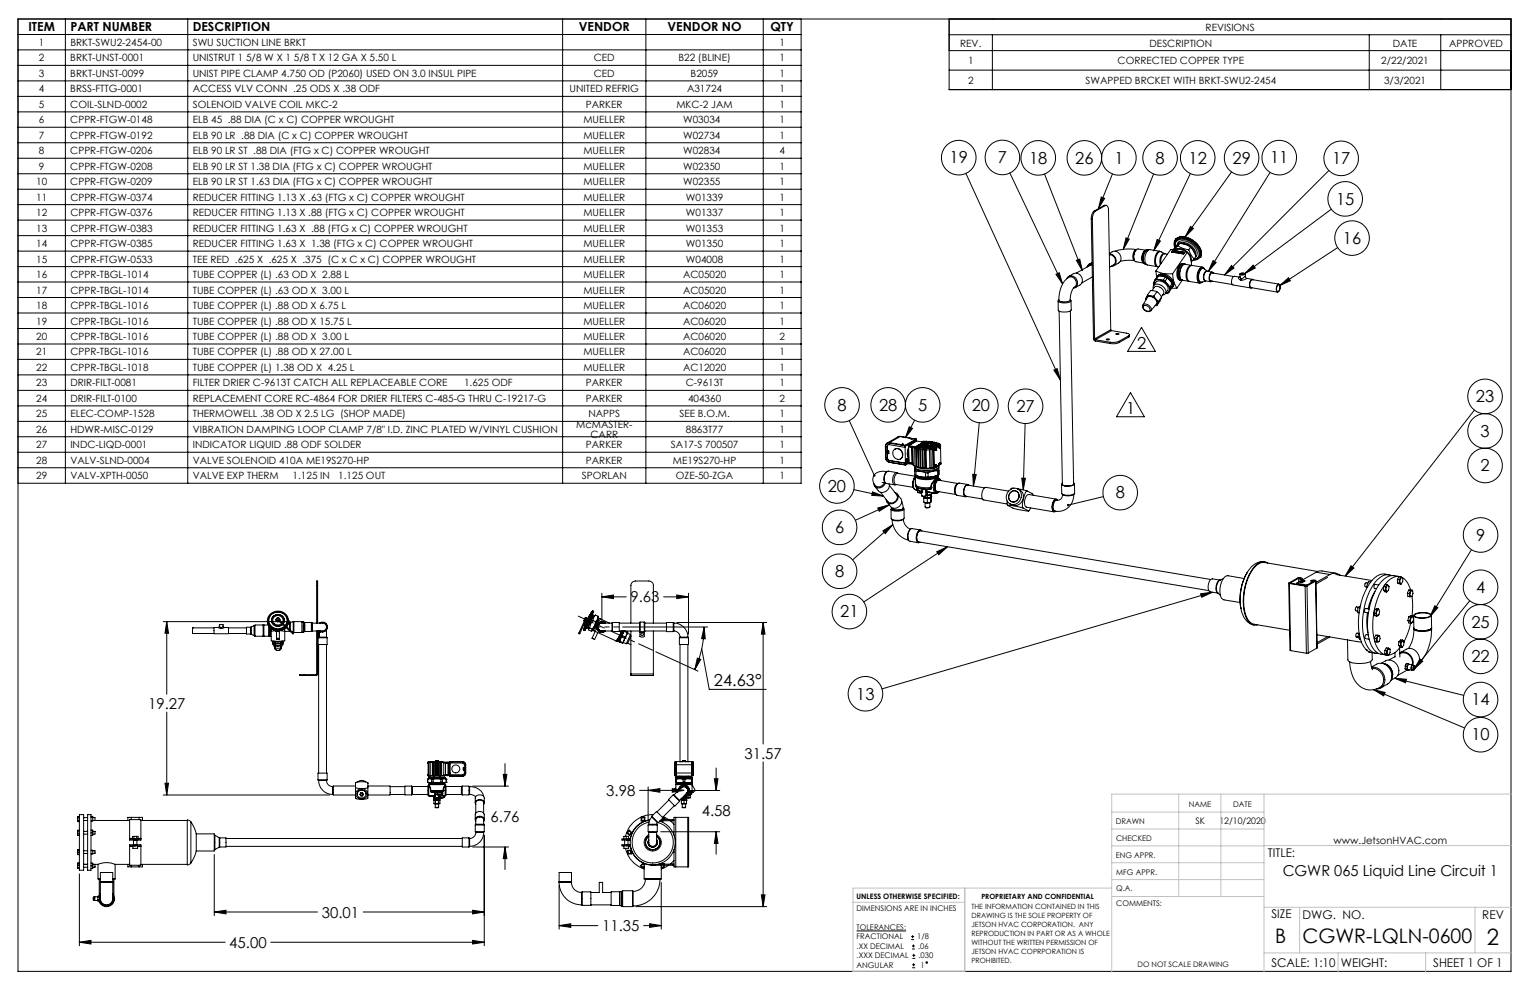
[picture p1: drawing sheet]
<svg xmlns="http://www.w3.org/2000/svg" width="432mm" height="279mm" viewBox="0 0 432 279" stroke-linecap="round" stroke-linejoin="round" font-family="sans-serif">
<defs><g id="words">
<text font-size="6.3" x="419.7" y="266.7">2</text>
<g font-size="5.6">
<text x="359.9" y="266.2">B</text>
<text x="367.6" y="266.2">CGWR-LQLN-0600</text>
</g>
<g font-size="4.7">
<text x="268" y="46.1">19</text>
<text x="281.6" y="46.1">7</text>
<text x="290.4" y="46.2">18</text>
<text x="303.5" y="46.2">26</text>
<text x="314.5" y="46.2">1</text>
<text x="326.1" y="46.2">8</text>
<text x="335.5" y="46.2">12</text>
<text x="347.8" y="46.2">29</text>
<text x="358.5" y="46.1">11</text>
<text x="375.9" y="46.3">17</text>
<text x="377.1" y="57.8">15</text>
<text x="379" y="68.8">16</text>
<text x="320.9" y="98.4">2</text>
<text x="416.5" y="113.5">23</text>
<text x="236.4" y="115.9">8</text>
<text x="248.1" y="115.9">28</text>
<text x="259.1" y="115.9">5</text>
<text x="274.2" y="116.1">20</text>
<text x="286.9" y="116.3">27</text>
<text x="317.8" y="116.9">1</text>
<text x="417.8" y="123.2">3</text>
<text x="417.8" y="133">2</text>
<text x="233.6" y="138.8">20</text>
<text x="314.9" y="140.7">8</text>
<text x="235.7" y="150.5">6</text>
<text x="416.6" y="152.6">9</text>
<text x="235.7" y="162.8">8</text>
<text x="416.6" y="167.4">4</text>
<text x="237.1" y="174.2">21</text>
<text x="415.3" y="177.1">25</text>
<text x="415.3" y="186.9">22</text>
<text x="201.5" y="193.5">24.63°</text>
<text x="241.7" y="197.4">13</text>
<text x="415.3" y="199">14</text>
<text x="415.3" y="209">10</text>
</g>
<g font-size="4.2">
<text x="177.9" y="170">9.63</text>
<text x="41.8" y="200">19.27</text>
<text x="210.1" y="214.1">31.57</text>
<text x="171.1" y="224.6">3.98</text>
<text x="138.4" y="232">6.76</text>
<text x="198" y="230.3">4.58</text>
<text x="362" y="247.2">CGWR 065 Liquid Line Circuit 1</text>
<text x="90.8" y="259">30.01</text>
<text x="169.9" y="262.8">11.35</text>
<text x="64.7" y="267.5">45.00</text>
</g>
<g font-size="3.5">
<text x="8" y="8.8">ITEM</text>
<text x="19.9" y="8.8">PART NUMBER</text>
<text x="54.4" y="8.8">DESCRIPTION</text>
<text x="163.3" y="8.8">VENDOR</text>
<text x="188.4" y="8.8">VENDOR NO</text>
<text x="217.4" y="8.8">QTY</text>
</g>
<g font-size="3.4">
<text x="357.8" y="241.9">TITLE:</text>
<text x="358.8" y="259.2">SIZE</text>
<text x="367.6" y="259.2">DWG. NO.</text>
<text x="418.3" y="259.3">REV</text>
<text x="358.8" y="272.9">SCALE: 1:10</text>
<text x="378.4" y="272.9">WEIGHT:</text>
<text x="404.5" y="272.9">SHEET 1 OF 1</text>
</g>
<g font-size="2.8">
<text x="340.3" y="8.7">REVISIONS</text>
<text x="11" y="17.3">2</text>
<text x="11" y="13">1</text>
<text x="19.8" y="17.3">BRKT-UNST-0001</text>
<text x="19.9" y="13">BRKT-SWU2-2454-00</text>
<text x="54.4" y="17.3">UNISTRUT 1 5/8 W X 1 5/8 T X 12 GA X 5.50 L</text>
<text x="54.4" y="13">SWU SUCTION LINE BRKT</text>
<text x="167.6" y="17.3">CED</text>
<text x="191.5" y="17.3">B22 (BLINE)</text>
<text x="220" y="13">1</text>
<text x="220" y="17.3">1</text>
<text x="271" y="13.1">REV.</text>
<text x="324.4" y="13.1">DESCRIPTION</text>
<text x="393.1" y="13.1">DATE</text>
<text x="409" y="13.1">APPROVED</text>
<text x="11" y="21.7">3</text>
<text x="19.8" y="21.7">BRKT-UNST-0099</text>
<text x="54.4" y="21.7">UNIST PIPE CLAMP 4.750 OD (P2060) USED ON 3.0 INSUL PIPE</text>
<text x="167.6" y="21.7">CED</text>
<text x="194.9" y="21.7">B2059</text>
<text x="220" y="21.7">1</text>
<text x="273.2" y="23.6">2</text>
<text x="273.2" y="18.1">1</text>
<text x="306.4" y="23.6">SWAPPED BRCKET WITH BRKT-SWU2-2454</text>
<text x="315.4" y="18.1">CORRECTED COPPER TYPE</text>
<text x="389.8" y="18.1">2/22/2021</text>
<text x="390.6" y="23.6">3/3/2021</text>
<text x="11" y="26.1">4</text>
<text x="19.8" y="26.1">BRSS-FTTG-0001</text>
<text x="54.4" y="26.1">ACCESS VLV CONN .25 ODS X .38 ODF</text>
<text x="160.8" y="26.1">UNITED REFRIG</text>
<text x="193.9" y="26.1">A31724</text>
<text x="220" y="26.1">1</text>
<text x="11" y="34.8">6</text>
<text x="11" y="30.4">5</text>
<text x="19.8" y="34.8">CPPR-FTGW-0148</text>
<text x="19.8" y="30.4">COIL-SLND-0002</text>
<text x="54.4" y="34.8">ELB 45 .88 DIA (C x C) COPPER WROUGHT</text>
<text x="54.4" y="30.4">SOLENOID VALVE COIL MKC-2</text>
<text x="164.6" y="34.8">MUELLER</text>
<text x="165.4" y="30.4">PARKER</text>
<text x="190.9" y="30.4">MKC-2 JAM</text>
<text x="192.8" y="34.8">W03034</text>
<text x="220" y="30.4">1</text>
<text x="220" y="34.8">1</text>
<text x="11" y="39.2">7</text>
<text x="19.8" y="39.2">CPPR-FTGW-0192</text>
<text x="54.4" y="39.2">ELB 90 LR .88 DIA (C x C) COPPER WROUGHT</text>
<text x="164.6" y="39.2">MUELLER</text>
<text x="192.8" y="39.2">W02734</text>
<text x="220" y="39.2">1</text>
<text x="11" y="43.5">8</text>
<text x="11" y="47.9">9</text>
<text x="19.8" y="43.5">CPPR-FTGW-0206</text>
<text x="19.8" y="47.9">CPPR-FTGW-0208</text>
<text x="54.4" y="43.5">ELB 90 LR ST .88 DIA (FTG x C) COPPER WROUGHT</text>
<text x="54.4" y="47.9">ELB 90 LR ST 1.38 DIA (FTG x C) COPPER WROUGHT</text>
<text x="164.6" y="43.5">MUELLER</text>
<text x="164.6" y="47.9">MUELLER</text>
<text x="192.8" y="43.5">W02834</text>
<text x="192.8" y="47.9">W02350</text>
<text x="220" y="43.5">4</text>
<text x="220" y="47.9">1</text>
<text x="10.2" y="52.3">10</text>
<text x="19.8" y="52.3">CPPR-FTGW-0209</text>
<text x="54.4" y="52.3">ELB 90 LR ST 1.63 DIA (FTG x C) COPPER WROUGHT</text>
<text x="164.6" y="52.3">MUELLER</text>
<text x="192.8" y="52.3">W02355</text>
<text x="220" y="52.3">1</text>
<text x="10.2" y="56.6">11</text>
<text x="19.9" y="56.6">CPPR-FTGW-0374</text>
<text x="54.4" y="56.6">REDUCER FITTING 1.13 X .63 (FTG x C) COPPER WROUGHT</text>
<text x="164.6" y="56.6">MUELLER</text>
<text x="193.6" y="56.6">W01339</text>
<text x="220" y="56.6">1</text>
<text x="10.2" y="61">12</text>
<text x="10.2" y="65.4">13</text>
<text x="19.9" y="61">CPPR-FTGW-0376</text>
<text x="19.9" y="65.4">CPPR-FTGW-0383</text>
<text x="54.4" y="61">REDUCER FITTING 1.13 X .88 (FTG x C) COPPER WROUGHT</text>
<text x="54.4" y="65.4">REDUCER FITTING 1.63 X .88 (FTG x C) COPPER WROUGHT</text>
<text x="164.7" y="61">MUELLER</text>
<text x="164.7" y="65.4">MUELLER</text>
<text x="193.6" y="61">W01337</text>
<text x="193.6" y="65.4">W01353</text>
<text x="220" y="61">1</text>
<text x="220" y="65.4">1</text>
<text x="10.2" y="69.7">14</text>
<text x="19.9" y="69.7">CPPR-FTGW-0385</text>
<text x="54.4" y="69.7">REDUCER FITTING 1.63 X 1.38 (FTG x C) COPPER WROUGHT</text>
<text x="164.7" y="69.7">MUELLER</text>
<text x="193.6" y="69.7">W01350</text>
<text x="220" y="69.7">1</text>
<text x="10.2" y="74.1">15</text>
<text x="19.9" y="74.1">CPPR-FTGW-0533</text>
<text x="54.4" y="74.1">TEE RED .625 X .625 X .375 (C x C x C) COPPER WROUGHT</text>
<text x="164.7" y="74.1">MUELLER</text>
<text x="193.6" y="74.1">W04008</text>
<text x="220" y="74.1">1</text>
<text x="10.2" y="78.5">16</text>
<text x="10.2" y="82.9">17</text>
<text x="19.9" y="78.5">CPPR-TBGL-1014</text>
<text x="19.9" y="82.9">CPPR-TBGL-1014</text>
<text x="54.4" y="78.5">TUBE COPPER (L) .63 OD X 2.88 L</text>
<text x="54.4" y="82.9">TUBE COPPER (L) .63 OD X 3.00 L</text>
<text x="164.7" y="78.5">MUELLER</text>
<text x="164.7" y="82.9">MUELLER</text>
<text x="192.8" y="78.5">AC05020</text>
<text x="192.8" y="82.9">AC05020</text>
<text x="220" y="78.5">1</text>
<text x="220" y="82.9">1</text>
<text x="10.2" y="87.2">18</text>
<text x="19.9" y="87.2">CPPR-TBGL-1016</text>
<text x="54.4" y="87.2">TUBE COPPER (L) .88 OD X 6.75 L</text>
<text x="164.7" y="87.2">MUELLER</text>
<text x="192.8" y="87.2">AC06020</text>
<text x="220" y="87.2">1</text>
<text x="10.2" y="91.6">19</text>
<text x="10.2" y="96">20</text>
<text x="19.9" y="91.6">CPPR-TBGL-1016</text>
<text x="19.9" y="96">CPPR-TBGL-1016</text>
<text x="54.4" y="91.6">TUBE COPPER (L) .88 OD X 15.75 L</text>
<text x="54.4" y="96">TUBE COPPER (L) .88 OD X 3.00 L</text>
<text x="164.7" y="91.6">MUELLER</text>
<text x="164.7" y="96">MUELLER</text>
<text x="192.8" y="91.6">AC06020</text>
<text x="192.8" y="96">AC06020</text>
<text x="220" y="91.6">1</text>
<text x="220" y="96">2</text>
<text x="10.2" y="100.3">21</text>
<text x="19.9" y="100.3">CPPR-TBGL-1016</text>
<text x="54.4" y="100.3">TUBE COPPER (L) .88 OD X 27.00 L</text>
<text x="164.7" y="100.3">MUELLER</text>
<text x="192.8" y="100.3">AC06020</text>
<text x="220" y="100.3">1</text>
<text x="10.2" y="104.7">22</text>
<text x="19.9" y="104.7">CPPR-TBGL-1018</text>
<text x="54.4" y="104.7">TUBE COPPER (L) 1.38 OD X 4.25 L</text>
<text x="164.7" y="104.7">MUELLER</text>
<text x="192.8" y="104.7">AC12020</text>
<text x="220" y="104.7">1</text>
<text x="10.2" y="109.1">23</text>
<text x="10.2" y="113.4">24</text>
<text x="19.9" y="109.1">DRIR-FILT-0081</text>
<text x="19.9" y="113.4">DRIR-FILT-0100</text>
<text x="54.4" y="109.1">FILTER DRIER C-9613T CATCH ALL REPLACEABLE CORE</text>
<text x="54.4" y="113.4">REPLACEMENT CORE RC-4864 FOR DRIER FILTERS C-485-G THRU C-19217-G</text>
<text x="131" y="109.1">1.625 ODF</text>
<text x="165.4" y="109.1">PARKER</text>
<text x="165.4" y="113.4">PARKER</text>
<text x="193.5" y="109.1">C-9613T</text>
<text x="194.2" y="113.4">404360</text>
<text x="220" y="109.1">1</text>
<text x="220" y="113.4">2</text>
<text x="10.2" y="117.8">25</text>
<text x="19.9" y="117.8">ELEC-COMP-1528</text>
<text x="54.4" y="117.8">THERMOWELL .38 OD X 2.5 LG (SHOP MADE)</text>
<text x="166.1" y="117.8">NAPPS</text>
<text x="191.8" y="117.8">SEE B.O.M.</text>
<text x="220" y="117.8">1</text>
<text x="10.2" y="122.2">26</text>
<text x="19.9" y="122.2">HDWR-MISC-0129</text>
<text x="54.4" y="122.2">VIBRATION DAMPING LOOP CLAMP 7/8&quot; I.D. ZINC PLATED W/VINYL CUSHION</text>
<text x="162.6" y="120.8">McMASTER-</text>
<text x="166.7" y="123.6">CARR</text>
<text x="193.6" y="122.2">8863T77</text>
<text x="220" y="122.2">1</text>
<text x="10.2" y="126.5">27</text>
<text x="10.2" y="130.9">28</text>
<text x="19.9" y="126.5">INDC-LIQD-0001</text>
<text x="19.9" y="130.9">VALV-SLND-0004</text>
<text x="54.4" y="126.5">INDICATOR LIQUID .88 ODF SOLDER</text>
<text x="54.4" y="130.9">VALVE SOLENOID 410A ME19S270-HP</text>
<text x="165.4" y="126.5">PARKER</text>
<text x="165.4" y="130.9">PARKER</text>
<text x="189.3" y="126.5">SA17-S 700507</text>
<text x="189.9" y="130.9">ME19S270-HP</text>
<text x="220" y="130.9">1</text>
<text x="220" y="126.5">1</text>
<text x="10.2" y="135.3">29</text>
<text x="19.9" y="135.3">VALV-XPTH-0050</text>
<text x="54.4" y="135.3">VALVE EXP THERM</text>
<text x="82.6" y="135.3">1.125 IN</text>
<text x="95.5" y="135.3">1.125 OUT</text>
<text x="164.2" y="135.3">SPORLAN</text>
<text x="190.7" y="135.3">OZE-50-ZGA</text>
<text x="220" y="135.3">1</text>
<text x="376.4" y="238.1">www.JetsonHVAC.com</text>
</g>
<g font-size="2.5">
<text x="337.4" y="232.5">SK</text>
<text x="344.2" y="232.6">12/10/2020</text>
</g>
<g font-size="2.2">
<text x="335.6" y="227.8">NAME</text>
<text x="348" y="227.8">DATE</text>
<text x="314.9" y="232.6">DRAWN</text>
<text x="315" y="237.4">CHECKED</text>
<text x="314.9" y="242.1">ENG APPR.</text>
<text x="315" y="251.6">Q.A.</text>
<text x="315" y="246.8">MFG APPR.</text>
<text x="241.7" y="257.2">DIMENSIONS ARE IN INCHES</text>
<text x="315" y="255.8">COMMENTS:</text>
<text x="241.7" y="262.5">TOLERANCES:</text>
<text x="241.7" y="267.8">.XX DECIMAL</text>
<text x="241.7" y="265.1">FRACTIONAL</text>
<text x="258.9" y="265.1">1/8</text>
<text x="259.1" y="267.8">.06</text>
<text x="241.7" y="273.1">ANGULAR</text>
<text x="241.7" y="270.4">.XXX DECIMAL</text>
<text x="259.2" y="270.4">.030</text>
<text x="259.7" y="273.1">1</text>
</g>
<g font-size="2.1">
<text x="241.7" y="253.6">UNLESS OTHERWISE SPECIFIED:</text>
<text x="321.1" y="272.9">DO NOT SCALE DRAWING</text>
</g>
<g font-size="2">
<text x="274.2" y="256.5">THE INFORMATION CONTAINED IN THIS</text>
<text x="277" y="253.6">PROPRIETARY AND CONFIDENTIAL</text>
<text x="274.2" y="259">DRAWING IS THE SOLE PROPERTY OF</text>
<text x="274.2" y="261.6">JETSON HVAC CORPORATION. ANY</text>
<text x="274.2" y="264.1">REPRODUCTION IN PART OR AS A WHOLE</text>
<text x="274.2" y="266.6">WITHOUT THE WRITTEN PERMISSION OF</text>
<text x="274.2" y="269.1">JETSON HVAC COPRPORATION IS</text>
<text x="274.2" y="271.7">PROHIBITED.</text>
</g>
</g></defs>
<g fill="none" stroke="#000" stroke-width=".28">
<path d="M5.1 9.7h221M5.1 14.1h221M5.1 18.5h221M5.1 5.4h421.3v268.7h-421.3zM18.5 5.4v131M53 5.4v131M158.8 5.4v131M182.3 5.4v131M215.4 5.4v131M226.1 5.4v131h-221M267.9 9.8h158.5M267.9 14.3h158.5"/>
<path d="M267.9 19.8h158.5M267.9 5.4v19.9h158.5M280.1 9.8v4.5M280.1 14.3v11M386.4 9.8v15.5M406.6 9.8v15.5M5.1 22.8h221M5.1 27.2h221M5.1 31.6h221M5.1 35.9h221M5.1 40.3h221M5.1 44.7h221"/>
<path d="M5.1 49h221M5.1 53.4h221M5.1 57.7h221M272.6 48.9l26.7 58.3M285 48.8l14.9 31.4M294.8 49.1l10.7 27.3M308.8 59.5a2.52 2.52 0 0 0-.8 2.3M308.8 59.5l.4 .1M309.2 59.6a2.82 2.82 0 0 0-.9 2.2M310.8 55.6l.9 .4-1.7 2.8zM311.6 58l-2.8 1.5M311.6 58h.3"/>
<path d="M311.9 58a.76 .76 0 0 1 .9 .9l.7 34.2M311.9 58l-2.7 1.6M312.2 58h-.6M314 49.1l-4 9.7M325.6 49.1l-8.6 21.3M336 49l-10.4 21.8M347.6 48.5l-13.1 18.4M358.5 48.6l-17.5 28M375 48.1l-29.4 29.5M375.7 59.1l-24.4 18.1M5.1 62.1h221M5.1 66.5h221"/>
<path d="M5.1 70.9h221M5.1 75.2h221M5.1 79.6h221M298 77.4l.9-.4 1 3.2zM300.5 79.2a1.71 1.71 0 0 1 2.8-.5 1.71 1.71 0 0 1-.4 2.8l-.5 .9-.3 1.4a.95 .95 0 0 1-.1 1 .95 .95 0 0 1-1 .4h-1.1a.83 .83 0 0 1-1.1-1l.1-1a8 8 0 0 1 1.6-4zM301.1 78.7a1.66 1.66 0 0 1 2-.7 1.66 1.66 0 0 1 1 1.9 1.36 1.36 0 0 1-1.2 1.5M301.6 78l1.4-.8a1.88 1.88 0 0 1 2.2 .9 1.88 1.88 0 0 1-.4 2.3l-1.4 .8M303.8 73.5l.9-.4 .8 3.3zM307.4 74.5l-.7 .9M308 61.8l.6 33.8M308 61.8h.3M308.2 74.8l-.6 .1-3.9 2.2"/>
<path d="M308.2 74.6l-.8 .2-.5 .5M308.2 74.4l-.8 .1M308.2 74.1l-.8 .4M308.3 78.2l-3 1.6M308.3 61.8l.6 33.8M313.1 71.6a1.88 1.88 0 0 1 1.8 1.4 1.88 1.88 0 0 1-.8 2.1h-.5M313.1 71.5l.8-.5a1.86 1.86 0 0 1 2.2 .9 1.86 1.86 0 0 1-.4 2.3l-1.4 .8M313.1 71.9a1.65 1.65 0 0 1 1.6 1 1.65 1.65 0 0 1-.5 1.9l-1 .6M314.7 70.9l3-.6 3 .1a2.08 2.08 0 0 0-.5 3.2M317.8 67.1l.9 .4-1.7 2.9zM320.2 73.6l-2.6-.1-1.5 .3M320.5 70.6l-.6 1.5 .2 1.2"/>
<path d="M320.7 70.5l.5-.2 2.2 .3a2.45 2.45 0 0 0-.6 3.7l-2.2-.4a2.4 2.4 0 0 1 .1-3.4zM322.8 74.2l.2 .2M323 74.4l.4 .1M323 74.4h.1M323.4 70.7h.1M323.4 70.7a2.66 2.66 0 0 0-.6 3.5M323.4 74.5l.1 .1M323.7 70.6a2.98 2.98 0 0 0-.7 3.8M323.7 70.6h.1M323.7 70.6l-.3 .1M323.9 70.8l.7-.4 2.7 .5a2.89 2.89 0 0 0-1.2 3.9l.5 .4-2.7-.4a2.61 2.61 0 0 1-.3-3.6zM324 70.5l-.3 .1"/>
<path d="M324 70.5a2.7 2.7 0 0 0-.7 4h.1M324 70.5l.1 .1M325.7 79.7l-.1 .9 .6-.9a2.31 2.31 0 0 1 3.4 2.3l-.7 .9M325.7 79.7v.7M325.8 79.4l-.1 .3M326 78.9l-.2 .5M326.2 76.5l.3 1.7M326.2 76.5l2.3 .7 2.4 .1M326.4 78.7l-.4 .2M326.4 78.7l.7 .2M326.6 67.6l.9 .4-1.9 2.8zM326.6 75.2h.4"/>
<path d="M326.6 78a2.1 2.1 0 0 1 3.2-.1 2.21 2.21 0 0 1 1.1 3.1M326.6 78a2.72 2.72 0 0 1 3.8 .8 1.61 1.61 0 0 1 .3 2.4M326.6 78l-.6 .9M327 77.8l1.9 .3M327 77.8l-.4 .2M327 75.2h.1M327 77.8l-.6 .9M327.1 78.9l-.8 .1-.5 .4M327.1 78.9l.4 .1M327.3 77.8a3.4 3.4 0 0 1 3.5 2.3M327.3 70.9l.4 .2M327.3 77.9a3.6 3.6 0 0 1 3.4 2"/>
<path d="M327.5 79l1 .4 .8 .6M327.5 79l.8 .1M327.7 71a1.49 1.49 0 0 0-1.5 1.7 2.13 2.13 0 0 0 .6 2.5h.2M327.7 71l.9 .6M328.3 79.1l.5 .3M328.6 71.6h.2M328.6 71.6a1.71 1.71 0 0 0-1.3 2.1l.2 .9M328.8 71.6a2.3 2.3 0 0 0-1.1 2.8M328.8 71.6l.7 .2M328.8 79.4l.5 .6M328.9 78.1l.5 .4M328.9 78.1l-.6 1"/>
<path d="M329.4 78.5l1.4 1.5M329.4 78.5l-.6 .9M330.7 71l.2 .1M330.7 71h.1M330.7 71h.5M330.9 70.8l.1 .2M330.9 71.1h.1M330.9 70.8h.1M330.9 77.3l.3 1.8 .9 2.2M331 70.8v.1M331 70.9h.1M331 71l-.1 .1"/>
<path d="M331 71l.1 .1M331.1 71h.1M331.1 71.1h-.2M331.1 71v.1M331.1 70.9l.1 .1M331.1 70.9h.1M331.2 70.7l-.2 .1M331.2 70.7l.1 .1M331.2 70.7l-.3 .1M331.2 70.7h.1M331.4 71h.2M331.4 71h.1"/>
<path d="M331.4 71l-.2 .2M331.4 70.7l-.2 .5M331.4 70.7l.2 .1M331.4 70.7l.1 .1M331.5 70.8l-.1 .2M331.5 70.8l.1 .1M331.6 71h-.2M331.6 69.9a2.01 2.01 0 0 1 .2-2.3 2.01 2.01 0 0 1 2.3-.5 5.4 5.4 0 0 1 4.8 4.9 1.99 1.99 0 0 1-2.2 1.4M331.6 71h.1M331.6 70.8h.1M331.6 70.8h.2M331.6 70.8l-.4 .4"/>
<path d="M331.6 70.9h.1M331.6 70.9v.1M331.7 70.9l-.1 .1M331.7 67.7h.1M331.7 71l-.1 .2M331.7 70.8l-.1 .2M331.7 71.1v.1M331.7 67.7a3.1 3.1 0 0 1 4.1-.2 4.6 4.6 0 0 1 3.1 4.7l-.2 .3M331.7 67.7a3.7 3.7 0 0 1 4.9 .2 4 4 0 0 1 2.2 4.5l-.1 .1M331.7 67.7l-.1 .1a3.3 3.3 0 0 1 4.6-.1 4.3 4.3 0 0 1 2.7 4.4l-.2 .4M331.7 71v.1M331.7 70.8h.1"/>
<path d="M331.8 71.2l.1 .1M331.8 70.8v.1M331.8 67.6a3.9 3.9 0 0 1 5.2 .5 3.5 3.5 0 0 1 1.8 4.3M331.9 71.3h.1M331.9 70.9l-.2 .1M331.9 70.9l-.2 .2M331.9 70.9h.1M331.9 70.3a3.4 3.4 0 0 1 4.3 3.2M331.9 67.5l-.2 .2M331.9 67.5a4.5 4.5 0 0 1 5.5 1 3.3 3.3 0 0 1 1.3 4M331.9 67.5a4.3 4.3 0 0 1 5.1 .8 3.4 3.4 0 0 1 1.6 4.4M331.9 67.5l-.3 .4"/>
<path d="M332.1 70.8l.2 .1M332.1 70.8l-.2 .1M332.1 70.9h-.2M332.1 70.9l.2 .1M332.1 71.2l-.2 .1M332.1 71.1l-.2 .2M332.1 70.8v.1M332.1 71.1v.1M332.2 71l-.1 .2M332.2 71h-.3v.3M332.2 71l-.1 .1M332.2 69.3a1.61 1.61 0 0 1 2.4-1.2 3.7 3.7 0 0 1 3.2 3.9l-.4 .5"/>
<path d="M332.3 70.9l-.2 .4-.5-.1M332.4 71.2l.2 .2M332.4 71.2h.1M332.5 71.2h.1M332.5 69.4l-1 .9M332.5 69.4l1.5 .7 1.5 .4M332.5 70.9h.1M332.5 70.9l-.3 .5M332.5 70.9l.1 .1M332.5 69a2.75 2.75 0 0 1 3.8 .5 2.47 2.47 0 0 1 1.1 2.5M332.5 71.2l.1 .2M332.6 71.2h.1"/>
<path d="M332.6 70.9l.1 .1M332.6 71h.2M332.6 70.9v.1M332.7 71.1l-.1 .1M332.7 71v.1M332.7 71l-.5 .4M332.7 71.4h.7M332.7 71.1h.1M332.7 71l-.2 .2M332.7 71h.1M332.8 71.4l.2 .1M332.8 71h.1"/>
<path d="M332.8 71.4h.1M333 68.7a6 6 0 0 1 3 1.1M333 68.7l-1.8 1.7M333 68.7l-.5 .7M333 71l-.2 .4M333 71l-.3 .4M333 71l-.3 .5M333 71h.1M333 71.5h.1M333.2 79.1h.2M333.3 71.4h.1M333.4 79.1h.1"/>
<path d="M333.4 79.1h.3M333.5 71.1v.5M333.5 71.1l-.5 .4M333.5 71.2l-.2 .2M333.5 71.1v.1M333.5 71.2l-.1 .2M333.6 71.1l-.6 .4M333.6 68.8a3.5 3.5 0 0 1 3.5 2.5M333.7 79.1l-1.6 2.2M333.7 79.1l1.8 .3M333.9 71.2l.1 .4M333.9 71.2l-.3 .4"/>
<path d="M333.9 71.2h.1M334 71.6h.1M334 74.4l.2 .1M334 74.4a1.89 1.89 0 0 0-1.8 2.2l-.1 .3a1.65 1.65 0 0 0 1.1 2.2M334 74.4a2.89 2.89 0 0 0-1.5 3.6l.2 .7 .5 .4M334.2 74.5a1.92 1.92 0 0 0-1.6 2.2 1.74 1.74 0 0 0 .8 2.4M334.2 74.5l.3 .1M334.2 71.2h.1M334.2 71.2l-.2 .5-.1-.5-.3 .4-.2-.2M334.2 71.2l-.2 .4M334.5 74.6a1.87 1.87 0 0 0-1.5 2 2.14 2.14 0 0 0 .7 2.5M334.5 74.6l1.8 .3"/>
<path d="M334.5 74.6a2.14 2.14 0 0 0-1.6 2.3 1.74 1.74 0 0 0 .8 2.2M335.1 71.2a6.2 6.2 0 0 0-4.7-.8l-4.2 6.1M335.1 71.2a5.4 5.4 0 0 1 1.2 3.7M335.1 71.2l-4.2 6.1M335.5 70.5l.7 1.5 .8 1.1M336 69.8l.9 1.2 .6 1.4-.5 .7M336 69.8l-.5 .7M336 63.9l.8 .6-2.3 2.4zM336.4 74.9a1.78 1.78 0 0 0-1.6 2 1.88 1.88 0 0 0 .8 2.5M336.9 73.2a1.76 1.76 0 0 0 1.5-1.2 1.76 1.76 0 0 0-.4-1.8 5.1 5.1 0 0 0-5.4-2.5 1.59 1.59 0 0 0-.9 2 1.88 1.88 0 0 1 .4-2.1 1.88 1.88 0 0 1 2.1-.3 5.3 5.3 0 0 1 4.5 4.5 1.79 1.79 0 0 1-1.9 1.5M337 73.1l-.8 .8M338.6 79.7h.2"/>
<path d="M338.7 72.5h.1M339.2 75.6l.3 .1M339.4 75.4l-2.9-.5a2.1 2.1 0 0 0-1.5 2.4 1.92 1.92 0 0 0 .7 2.1l2.9 .5M339.4 75.7a1.87 1.87 0 0 0-1.4 2.2 1.46 1.46 0 0 0 .7 1.8M339.5 75.7l.3 .1M339.5 75.7a2.49 2.49 0 0 0-1.3 3.1l.1 .5 .5 .4M339.8 75.8a.83 .83 0 0 0-1.2 .8l-.3 1.2a1.4 1.4 0 0 0 .8 1.9l1.2-.4a1.33 1.33 0 0 1-.5-2 .71 .71 0 0 1 .9-.7M339.8 75.8l.9 .8M339.9 75.9a.76 .76 0 0 0-.7-.5 .76 .76 0 0 0-.7 .6 3.2 3.2 0 0 0 0 3.9l.8-.3-.5 .1M340.7 76.6a1.75 1.75 0 0 0-.5 2.7l1.5 .2M340.7 76.6l1.4 .2M341.7 79.3l6.1 1"/>
<path d="M342.1 77l6 1M342.2 77a1.34 1.34 0 0 0-.4 2.3M342.4 73.5l.8 .6-2.2 2.5zM342.5 77.1a.58 .58 0 0 0-.7-.3 .58 .58 0 0 0-.4 .7 1.44 1.44 0 0 0 .4 2l.3-.2M347.6 74.9l.7 .7-2.7 2zM349.9 77.3l.1 .8M350 78.1l-.2 .1-1.4-.2a1.6 1.6 0 0 0-.4 2.4l5.1 .9M350 77.3l.5-.2 .9 .2-.5 .2a.61 .61 0 0 1-.9-.2zM350 78.2l-.5 .1v.3l.7 .5M350 78.1l.3 .6M350 77.3l.6-.2a.42 .42 0 0 1 .4-.1 .42 .42 0 0 1 .3 .4l-.8 .1zM350.2 79.1h.1"/>
<path d="M350.3 78.7l-.1 .4M350.3 78.7h.1M350.3 78.7v.4M351.4 77.3l.1 .9 .4 .4M351.4 78l-1.1 .7M351.9 78.6l-1.6 .5M351.9 78.6l1.6 .2M353.4 78.9l7.5 1.3M353.5 79a1.34 1.34 0 0 0-.4 2.2M353.7 74.8l.6 .8-3 1.6zM353.7 79a.47 .47 0 0 0-.5-.1 .47 .47 0 0 0-.3 .4l-.2 .5a.87 .87 0 0 0 .6 1.4M377.5 69.9l-16.4 10.7"/>
<path d="M5.1 84h221M5.1 88.3h221M5.1 92.7h221M5.1 97.1h221M298.6 84.9l.1 2.6a3.3 3.3 0 0 0 3.4 .2M302 84.6a.35 .35 0 0 1 .3 .4 .35 .35 0 0 1-.4 .2l-1.9 .3a1.07 1.07 0 0 1-1.3-.7l.1-.2M302.1 87.7l.9 48.9a2.8 2.8 0 0 1-3.2 .1l-.9-48.9M302.3 84.9v2.6l-.2 .2M308.6 95.6l.2 .4 .3 .2M308.6 95.6h.3M308.9 95.6l.2 .3M309.1 95.9l4.2 .7"/>
<path d="M309.1 96.2l4.2 .7M309.1 95.9v.3M312.2 95.7h.1a.41 .41 0 0 1 .8 .1l-.6 .2zM313.3 96.6v.3M313.5 93.1l.2 .2M313.5 93.1l-4.6 2.5M313.7 93.3l4.6 .8 .5 .4-.3 .3M313.7 93.3l-4.6 2.6M314.9 94.2h.2a.38 .38 0 0 1 .4-.2 .38 .38 0 0 1 .3 .3zM315.8 96.3l-1.3 .3h-1.2M315.8 96.3v.4M315.8 96.7l-1.3 .3-1.2-.1"/>
<path d="M318.5 94.8l-2.7 1.5M318.5 95.1l-2.7 1.6M318.5 94.8v.3M318.8 94.5l-.3 .6M322.2 92.4l3.9 6.8h-7.9zM322.5 86.1a1.51 1.51 0 0 0 .7 1.5 1.51 1.51 0 0 0 1.6 .1M322.5 86.1l1.2-2.1a1.79 1.79 0 0 1 2.8 1.5l-1.7 2.2M322.5 86.1a1.52 1.52 0 0 1 1.7 .1 1.52 1.52 0 0 1 .6 1.5M322.9 86.3a1.13 1.13 0 0 1 1.2 .2 1.13 1.13 0 0 1 .2 1.3 1.25 1.25 0 0 1-1.5-1.4zM323.5 84.5a.93 .93 0 0 1 .5-1 .93 .93 0 0 1 1 .1 1.78 1.78 0 0 1 1.4 2.4l-.4 .2 .5 .1M323.9 83.3l-.5 1.3M323.9 83.3l1.7 .3"/>
<path d="M325.1 82l.7-.9a1.78 1.78 0 0 1 2.6 1.8l-.6 .8M325.5 81.5a1.05 1.05 0 0 1 .4-1.3 1.05 1.05 0 0 1 1.3 .1 2.13 2.13 0 0 1 1.7 2.6l-.8 .4M325.6 83.6l1.4 1.5M326.5 82.3l-1.8-.3-.8 1.3M326.5 82.3l1.3 1.5M326.5 82.3l-.9 1.3M327 85.1l-.5 1.2M327.8 83.8l-.5 1.2-.8 1.3M327.8 83.8l-.8 1.3M329.3 80l.3 .4M329.6 80.4l.5 1v.6M329.6 80.4l.6 .5"/>
<path d="M329.8 82.6l-.8 .1M330 82.2l-1 .5M330 82.2l-.2 .4M330.1 82l-.1 .2M330.2 80.9l.1 .5M330.3 81.4l-.2 .6M330.6 81.3h1.5M330.8 80l.1 .5M330.8 80l-.6 .9M330.9 80.5l-1.1 2.1M330.9 80.5l-.6 .9M353.1 81.2l7.4 1.2"/>
<path d="M360.6 80.3a.51 .51 0 0 1 .6 .1 .51 .51 0 0 1 .1 .6 1.07 1.07 0 0 1-.9 1.4l-.2-1.1zM360.6 80.5a.43 .43 0 0 1 .6 0 .43 .43 0 0 1 0 .6 .69 .69 0 0 1 0 .8 .69 .69 0 0 1-.8 .2l-.1-.7zM361.1 80.6l2.5-2.2 .6 .8zM5.1 101.4h221M5.1 105.8h221M5.1 110.2h221M5.1 114.5h221M5.1 118.9h221M239.7 118.7l7.1 15.5M258.1 118.6l-2.6 5M276.4 119.3l-1.7 17.9M289.3 119.5l-.5 18.8"/>
<path d="M297.4 104.5l.9-.5 1 3.2zM319.1 110.8l3.9 6.8h-7.9zM416.1 115.7l-36.4 46.9M5.1 123.3h221M5.1 127.6h221M5.1 132h221M240.9 138.2l8.4 1.8M246.2 138.8l3.1 1.2-3.3-.2zM248.5 138.9l2.1 2.7M249 136.2h.8M249.6 136.2a1.61 1.61 0 0 1-2.6 .7M249.9 126h.1"/>
<path d="M249.9 126v3.1M249.9 136.3a1.75 1.75 0 0 1-1.5 1.4 1.75 1.75 0 0 1-1.8-1v-.2M249.9 126v3.2M249.9 129.1l.4 .9 .8 .5M249.9 129.2a1.37 1.37 0 0 0 1.1 1.3M249.9 129.1v.1M250.3 133.1a2.42 2.42 0 0 0-.5 3M250.3 126.1l.3-.5 .3-.1 4.5 .8M250.3 126.1l.1 3.1M250.4 125l-.5 1M250.4 133.1a2.86 2.86 0 0 0-4.1 2.5l.7 1.4M250.4 129.2l.2 .6 .4 .2"/>
<path d="M250.4 126v3.2M250.4 126l-.1 .1M250.4 127.2l.4 .1M250.4 127.3l.4 .1M250.4 127.3l.3 .1M250.4 127.8h.4M250.4 127.8l.4 .1M250.4 129.2l.2 .5 .5 .3M250.4 128h.4M250.4 129.2h.1M250.6 125.6l-.2 .4M250.7 127.4l.1 .4"/>
<path d="M250.8 127.4h-.1M250.8 127.8v.1M250.8 127.4v.5M250.8 127.9v.1M250.8 127.3v.1M250.8 127.3v.7M250.9 125a.87 .87 0 0 0-1 1M250.9 136.6a1.91 1.91 0 0 1-.8 2 1.91 1.91 0 0 1-2.2-.1l-1-1.3M250.9 125l3.5 .6M251 124.9l-.1 .1M251 130.5h.1M251 124.9l-.6 .1"/>
<path d="M251 137l2.1 2.7M251 130.5l3.5 .5M251 130l4.5 .7M251 124.9l3.4 .6M251.1 130.5l3.4 .6M251.1 130l4.5 .7M251.1 130h-.1M252.3 126.9a1.56 1.56 0 0 1 2.2 .6 1.56 1.56 0 0 1-.6 2.1 1.71 1.71 0 0 1-1.7-.8 1.71 1.71 0 0 1 .1-1.9zM252.6 126.8a1.62 1.62 0 0 1 2 .7 1.62 1.62 0 0 1-.5 2M252.6 139a1.59 1.59 0 0 1 .9 1.6 1.59 1.59 0 0 1-1.2 1.4 1.4 1.4 0 0 1-2.2-1M252.9 139.5a1.59 1.59 0 0 1-.3 2.1 1.59 1.59 0 0 1-2.2-.2M253.1 133.4l-2.3-.4a2.26 2.26 0 0 0-.6 3.5l2.3 .3"/>
<path d="M253.2 139.4l1 1.3a1.87 1.87 0 0 1-.5 2.3 1.87 1.87 0 0 1-2.3 0l-1.1-1.3M253.4 123.3l-3 1.7M253.5 133.6a.68 .68 0 0 0-.8-.2 .68 .68 0 0 0-.4 .6l-.3 1.1a1.13 1.13 0 0 0 .7 1.7l.2-.1M254.1 123.2l-.7 .1M254.1 123.2l3.4 .6M254.1 123.2l-3.1 1.7M254.4 125.6h.1M254.4 125.5v.1M254.5 131l.1 .1M254.5 131v.1M254.5 125.6l.9 .2M254.6 131.1h.1"/>
<path d="M254.6 131.1l1 .1M254.6 125.5l-.1 .1M254.6 125.5l.9 .2M254.7 125.3l.1 .1M254.7 125.3h.3l-.4 .2M254.7 125.3l-.3 .2M255.4 125.8v.5M255.4 125.9l.1 .3M255.4 126.2l.1 4.5M255.5 125.8l-.1 .1M255.5 125.7l-.1 .1M255.5 130.7v.5l1-.5"/>
<path d="M255.5 126.2l-.1 .1M255.6 131.1h.1M255.6 130.7h-.1M255.6 130.7v.4M256 129.8v.1M256 130.1h.3M256 130.1h.1M256 130.1l.2 .1M256.1 129.8h.1M256.1 129.9h.1M256.1 130.1h.1M256.1 129.8v.1"/>
<path d="M256.1 130.1v.1M256.2 129.6l-.1 .5M256.2 125.4l.1 .1M256.2 130.1v.1M256.2 129.6h.1M256.2 129.6l-.2 .5M256.2 129.6v-.1a.46 .46 0 0 0-.5 .3 .46 .46 0 0 0 .2 .6l.2-.2M256.2 129.7l-.1 .3M256.2 129.7h.1M256.2 129.6l-.2-.2-.2 .2a.38 .38 0 0 0-.1 .4 .38 .38 0 0 0 .3 .3l.1-.1M256.3 129.6l-.2 .5M256.3 129.7l-.2 .3"/>
<path d="M256.3 129.6h.1M256.3 129.7v.4M256.3 129.6l-.2 .4M256.3 125.3v.2M256.3 130.1h.1M256.4 125.8l.1 5.1M256.4 126.6l-.1 .1a2.63 2.63 0 0 0 .1 2.6M256.4 126.7l-.3 1.4 .3 1.1M256.4 130.4h.1M256.4 130.1l-.2 .1M256.4 125.8l4.9 .7M256.4 125.8h.1"/>
<path d="M256.4 130.1h.1M256.4 130.4l-.8 .5M256.4 130.6l-.8 .5M256.5 126h.1M256.5 126v.1M256.5 126.1l.8 .1M256.5 126.1h.7M256.5 130.9l1.2 .2M256.5 126l1.2 .2M256.6 130.6v.1M256.6 130.6l.8 .1M256.6 130.7l1.1 .2"/>
<path d="M256.6 120.4l.9 .5-2 2.7zM256.7 130.6h-.1M256.8 130.6l-.2 .1M257.2 126.1h.1M257.2 126.1l.2 .1M257.3 130.7h.1M257.3 130.7l.4 .1M257.3 126.2l.1 4.5M257.4 126.2v4.5M257.4 126.2h-.1M257.5 124.7l-1.2 .8M257.6 126.2l.5 .2"/>
<path d="M257.6 126.2l.1 5.1 .5 .3M257.7 123.8l-.6 .1 .6-.1M257.7 123.8h.1M257.7 123.8l.9 .1M257.9 126l-.3 .2M258.1 126.4h.4M258.1 126.4l.1 5.2M258.2 131.8v1M258.2 132.8l.3 .2M258.2 132.8v1.2l.3 .2v-1.2M258.2 131.8v1.2M258.3 134.4l-4.9-.8a1.99 1.99 0 0 0-.5 3.1l4.8 .8"/>
<path d="M258.3 124.2h.1M258.3 136.8h.1M258.3 134.4l.1 2.4M258.3 134.4l-.4 1a2.29 2.29 0 0 0 .5 2.9l.7 .1M258.3 134.5v2.3M258.3 136.8l.1 .4M258.4 134.3a3.1 3.1 0 0 0-.2 3.8l.2 .1M258.4 137.2l.2 .2M258.4 137.2h.1M258.4 137.2v.1a5.4 5.4 0 0 0 4.2 .7l.1-.1M258.4 136.8a5.2 5.2 0 0 0 4.3 .8M258.4 137.2l.5 .3 1.3 .4h2.5"/>
<path d="M258.4 136.8v.4M258.4 124.2l-3 1.7M258.4 124.2v.4M258.4 124.4l.2 .1M258.5 126.4l.5 .2M258.5 133l1.4 .1 1.3 .4M258.5 126.4l.1 5.2M258.5 124.1h.1M258.6 123.9v.6M258.6 124.1l-3.1 1.7M258.6 124.1v.4M258.6 123.9l-3.1 1.8"/>
<path d="M258.6 126.6l.1 5.1 .4 .1M258.6 131.6a5.8 5.8 0 0 0 4.9 .5M258.6 134.2l1.3 .4 1.3 .1M258.6 131.6h.1M258.6 131.6h-.4M258.6 138.3l.3 .2M258.7 124.5l-2.3 1.3M258.7 125.9l.2 .2M258.7 124.5l2.1 .3M258.8 137.9l.1 .2M258.8 137.6v.3M258.9 138.1l1.2 .5"/>
<path d="M258.9 138.1h.1M258.9 138.5h.1M258.9 138.5v.5M258.9 138.5h.4M258.9 138.1l.3 .3 .8 .4M258.9 126h.1M258.9 139l1.2 .2M258.9 126.1l2.9 .5M258.9 126l.4 .1M258.9 126v.1M258.9 139l1.2 .1M259 137.7l-.1 .4"/>
<path d="M259 126.6l.6 .1M259 126.6l.1 5.2M259.1 134.5l.1 .2M259.1 134.5h.2M259.1 125.9h.1M259.1 134.5h.1M259.1 125.8h.1M259.1 125.8l.1 .1M259.2 126.7l.1 5.2h.4M259.2 125.9h-.1M259.2 134.4l.9 .3M259.2 134.4l.1 .1"/>
<path d="M259.2 134.4l-.1 .1M259.2 125.9h.1M259.2 125.7h.2M259.2 125.8v.1M259.2 125.8h.1M259.2 138.4l-.3 .1M259.2 131.7l-.1 .1M259.3 134.5h.1M259.3 125.8h-.1M259.3 125.8h.1M259.3 134.5l-.1 .2M259.3 125.7h.1"/>
<path d="M259.3 125.6h.1M259.3 125.6h.3M259.3 126.1h.1M259.3 125.6l.1 .1M259.3 126.1l.3 .1M259.4 125.7h.1M259.4 125.7v.1M259.4 125.6h.1M259.5 125.7h.1M259.5 125.6h.1M259.5 125.5h.1M259.5 125.5v.1"/>
<path d="M259.5 125.6h.3M259.5 125.6h-.1M259.6 126.7l.6 .1M259.6 125.5h.1M259.6 126.2h.4M259.6 126.7l.1 5.2M259.6 125.4h.1M259.6 125.6h.1M259.6 125.4h.2M259.7 131.9h.2M259.7 125.5h.1M259.7 125.4h.1"/>
<path d="M259.7 126.2h.3M259.7 126.1v.1M259.7 125.4l.2 .1M259.8 125.5h.1M259.8 125.4h.1M259.8 125.5v.1M259.8 126.8l.1 5.2h.4M259.8 125.3v.1M259.8 125.6h.1M259.8 125.3h.1M259.9 125.5h.1M259.9 125.3h.1"/>
<path d="M259.9 125.3l.1 .1M259.9 125.4h.1M259.9 125.4v.1M259.9 125.3l-.1 .1M260 125.3h.1M260 125.3h-.1M260 125.3l-.1 .1M260 126.2h.1M260 125.4h.1M260 138.8h.3M260 126.2l1.8 .3M260 125.2h.1"/>
<path d="M260 138.8h.1M260.1 138.8v.1M260.1 125.3h.1M260.1 125.3h-.1M260.1 138.6l.2 .2M260.1 138.9l.3 .1M260.1 138.9h.1M260.1 138.9v1M260.1 125.2l-.1 .1M260.1 138v.6M260.1 125.2h.1M260.1 139.9l.1 .1"/>
<path d="M260.1 139.9l.5 .2 .6-.2M260.1 125.2h-.1M260.2 132l1.4 .2M260.2 126.1l-.2 .1M260.2 126.8l.7 .1M260.2 126.2h.1M260.2 126.1h.1M260.2 125.2h.1M260.2 125.1h.1M260.2 125.1l-.1 .1M260.2 126.8l.1 5.2M260.3 125.2h.1"/>
<path d="M260.2 124.7l.8 .1M260.2 124.7h.1M260.2 126l.3 .1M260.3 126.2h-.1M260.3 138.8l.1 .2M260.3 126.2h.1M260.3 126.1h.1M260.3 126.4l.7 .1M260.3 126h.1M260.3 132l.3 .1M260.3 126.1l-.1 .1M260.3 126.2h-.3"/>
<path d="M260.3 126l-.1 .1M260.3 126l.2 .1M260.3 126.4h.1M260.3 126l.1 .1M260.4 126.1h.1M260.4 125.2h.1M260.4 125.2h-.1M260.4 125.1h.1M260.4 125.1v.1M260.4 138.1v.9M260.4 126l-.7 .1M260.4 126h.1"/>
<path d="M260.4 132.1l-.1-.1 .2 .1M260.4 125.2l.3 .1-.8 .4h-.3M260.4 126h.2M260.5 126.9l.1 5.1h.4M260.5 125.1h.1M260.5 125.9h.1M260.5 125.9l.2 .1h-.3M260.5 126h.1M260.5 125.9l.1 .1M260.5 126.1h.1M260.5 125.9l-.1 .1M260.5 125.9h-.4l-.5 .3"/>
<path d="M260.6 131.9l-.3 .1M260.6 125h.1M260.7 132.1h.1M260.7 125.6l.5 .3 .9-.1M260.7 125h.1M260.7 125.6l.7 .3 .7-.3M260.7 125.6h.1M260.8 125.5l-.1 .2 .4 .1M260.8 125.8h1.3M260.8 125.3l-1.5 .8M260.8 125.2h.1M260.8 125.2v.4l.3 .2"/>
<path d="M260.9 125.2h.1M260.9 125.2l.1 .1M260.9 126.9h.3M260.9 125.1l-.1 .1M260.9 125.1l1 .2M260.9 126.9l.1 5.1M261 132h.2M261 125.1l.9 .1M261 125.1v.1M261.1 124.8l-.7 .1-1.7 1 .2 .1M261.1 124.8h.1M261.1 124.8l.4 .1"/>
<path d="M261.1 124.8l-2.2 1.2M261.1 125.4v.4M261.2 126.9l.2 .1M261.2 138.1l.1 .4M261.2 126.9l.1 5.2M261.2 133.5h.7M261.2 133.5v1.2M261.2 139.9v.1M261.3 132.1l.1 .1M261.3 132h-.3M261.3 138.5l.3 .4M261.3 125.4h.3"/>
<path d="M261.3 138.5l-.1 1.4M261.3 126.5h.8M261.4 127h.9M261.4 125h.1M261.4 127v5.2M261.4 124.9v.1M261.4 132.2h1M261.4 138.1l.1 .3M261.5 124.9h.1M261.5 126.3h.5zM261.5 124.9l-.1 .1M261.5 125h.1"/>
<path d="M261.6 126.4h.1M261.5 138.4l.3 .3M261.5 138.4l-.2 .1M261.5 139.8h.1M261.5 139.8l-.3 .2M261.5 139.8l-.3 .1M261.6 125h.1M261.6 125l-.6 .1M261.6 126.4h.3M261.6 139.8l.1 .1M261.6 125.4h.1M261.6 126.3l.3 .1"/>
<path d="M261.6 126.3h.1M261.6 138.9l-.1 .9M261.7 126.5h.4M261.7 126.3v.1M261.7 126.3l-.1 .1M261.7 124.6l-1.2-.1-.3 .2M261.7 124.6l.7 .1M261.7 125l.3 .1M261.7 124.6v.1M261.7 139.9v.5M261.7 125h.1M261.7 126.4h.1"/>
<path d="M261.7 125h.4M261.7 125l-.3 .1M261.7 125.4l.1 .4M261.8 139.8h-.3M261.8 138.9l1.1 .1M261.8 138.9h-.2M261.8 139.7l-.3 .1M261.8 139.7v.1M261.8 138.9v.8M261.8 125.8h-.7M261.8 126.3h-.2M261.8 126.3h.1"/>
<path d="M261.8 125.3l-.2 .1M261.8 138.7l.6 .2M261.8 138.7l-.2 .2M261.8 138.7v.2M261.8 125.3h.1M261.8 125.3l-.1 .1M261.8 125.1l.3 .1M261.8 126.5v.1M261.9 126.3h.1M261.9 125.3h.1M261.9 126.3h-.1M261.9 139.8l-.2 .1"/>
<path d="M261.9 125.1h.1M261.9 126.3l-.4 .1M261.9 133.5v1.1M261.9 134.6l-.7 .1M261.9 125.2h.1M261.9 125.2v.1M262 125.1h.1M262 125.1v.1M262 125.2h.1M262 125.1h.2zM262 125.1l.1 .1M262 125.1h.3"/>
<path d="M262 125.2l.1 .4-.3 .2M262.1 125.1h.1M262.1 126.2h-.1M262.1 125.1h.2M262.1 125.1h-.1M262.1 126.2h.1M262.1 125h.1M262.1 125.2h-.1M262.1 125l-.1 .1M262.1 126.1h.1M262.1 125.6v-.1a.67 .67 0 0 1-1 .3M262.1 125.7v.1"/>
<path d="M262.1 125.6v.1M262.2 126.1h.1M262.2 125.1l1.7 .3M262.3 125.1h.1M262.3 126.2h.1M262.3 126h.1M262.3 126l.2 .2M262.3 126.6l1.1 .2M262.3 127l.1 5.2M262.3 126.2l.4 .1zM262.3 126h.2M262.3 125.1l1.6 .2"/>
<path d="M262.4 126.1h.1M262.4 138.9l1.7 .3M262.4 126.1l.1 .1M262.4 138.9h.1M262.4 138.1h.1M262.4 124.7l1.3 .2M262.4 126.2h.1M262.4 126h.1M262.4 124.7h.1M262.4 126.5l-.6 .1M262.4 126.5h-.6M262.4 124.6v.1"/>
<path d="M262.4 126.5h.1M262.5 126.2h.1M262.5 138.1h.1M262.5 126.2h.3zM262.5 126.1h.1M262.5 126h.1M262.5 126v.2M262.6 139.6l.1 .1M262.6 125.9h-.1M262.7 126h.1M262.6 125.9h.1M262.6 126l.1 .1"/>
<path d="M262.7 137.6h.1M262.7 125.8h.1M262.7 137.6v.3M262.7 139.6v2.1M262.7 125.4h.1M262.7 139.8v.4M262.7 137.9h.1M262.7 126.8l.5 .1M262.7 126.8l-.4 .2M262.7 126.8l.1 5.1M262.7 126.1h-.1M262.7 126h-.1"/>
<path d="M262.7 125.3h.1M262.7 126l.2 .1h-.5M262.7 126.1h.1M262.7 125.3l.2 .1M262.8 125.9h.1M262.8 125.4h.1M262.8 137.6h.1M262.8 126l-.3 .1M262.8 137.6v.3M262.8 137.9l-.3 .2M262.8 131.9l-.4 .3M262.8 131.9l.5 .1"/>
<path d="M262.8 126l-.1 .1M262.8 126h.3zM262.8 126h-.1M262.9 125.8h.1M262.9 125.3h.1M262.9 131.9l-.2 .1M262.9 125.3h.2M262.9 125.9h.1M262.9 125.7h.3M263 139.3l-.3 .3-.9 .2M263 125.7h.1M263 125.3l-.1 .1"/>
<path d="M263 125.8h.1M263 125.9h.1M263 139h.1M263 139a.87 .87 0 0 1-1.2 .7M263 126.5v.2l.3 .1M263 126.5l.5 .1M263 125.9l.2 .1M263 125.4h.6zM263 125.3h.1M263 132h-.4M263 125.4h.3zM263.1 125.9h.1"/>
<path d="M263.1 125.9v.1M263.1 139h.1M263.1 125.8h.1M263.1 139l.2 .1M263.1 125.3l.2 .1M263.1 132l.5 .1 .1-.1M263.1 125.3h.1M263.1 125.7h.1M263.1 124.7v.1M263.1 125.3h-.2M263.1 125.6h.1M263.1 125.9l-.2 .1h.3"/>
<path d="M263.1 125.8l.2 .1zM263.1 125.6l-.1 .1M263.2 126.9l.1 5.1M263.2 125.6v.1M263.2 125.7h.1M263.2 125.7l.4 .1zM263.3 125.4h.2M263.3 125.7h.4zM263.3 125.7h.1M263.3 125.8h.1M263.3 125.8l-.2 .1M263.3 126.8l.2 5"/>
<path d="M263.3 126.8l-.1 .1M263.3 126.8l.1 .2M263.3 125.6l-.1 .1M263.4 139.1h.1M263.4 125.4h-.1M263.4 125.8h.1M263.4 125.4h.1M263.5 131.7h.1M263.5 131.9h.1M263.5 126.6l.1 .2M263.5 131.9l-.2 .1M263.5 131.7v.2"/>
<path d="M263.5 139.1h.1M263.5 125.4l.6 .2M263.5 131.8v.1M263.6 126.8l.1 5.2M263.6 139.1h.1M263.7 124.9l.5 .1M263.7 124.9v.1M263.7 125.5h.4M263.7 134.4a7.7 7.7 0 0 1-3.6 .3M263.7 124.8v.2M263.8 126.7h.1M263.8 126.9h.1"/>
<path d="M263.8 126.9l.3 .2M263.8 126.7l.2 .2M263.8 126.7v.2M263.8 126.9h.2M263.8 139.1l.1 .1M263.9 131.6h.1M263.9 131.8h.1M263.9 139.2h.2M263.9 131.6v.2M263.9 139.2h.1M263.9 131.6h.2M263.9 125.4l.3 .1"/>
<path d="M263.9 125.3l.2 .2M263.9 125.3v.1M264 126.9l.1 .2M264 126.9h.1M264 131.3l-.1 .3M264 131.3h.3M264 131.3h.2M264.1 131.7l-.2 .1M264.1 134.3l-.2 .1a7.3 7.3 0 0 1-4.6 .1M264.1 135.2a3.5 3.5 0 0 0-1.4 2.4M264.1 135.2l.1 .1M264.1 131.6v.1"/>
<path d="M264.1 126.5h.1M264.1 126.5l.2 .2M264.1 126.5l-.3 .2M264.1 127.1h.1M264.1 139.2h.1M264.1 125.6l-1.7 .9M264.1 125.5l-1.7 1M264.1 125.5v.1M264.2 125.4l-.1 .2M264.2 135.3l-.7 1.6a1.99 1.99 0 0 0 .6 2.3M264.2 135.3l-1.1 1.2-.3 1.1M264.2 125.6h.3"/>
<path d="M264.2 131.3l-.1 .3M264.2 125l1.1 .3M264.2 125v.1M264.2 131.3l.1 .2M264.3 126.7l-.2 .4M264.3 126.7l-.3 .2M264.3 125v.1M264.3 131.5l-.3 .3M264.3 131.5l-.2 .2M264.4 131.7l-.6 .3M264.4 138.7l5.4 .9M264.5 134.1a6.8 6.8 0 0 1-5.3 .6"/>
<path d="M264.6 132.9h-.9l-1.8 .6M264.6 134.1l-1.7 .5h-1M264.6 132.9v1.2M264.7 134.1h.1M264.7 134.1a3.8 3.8 0 0 1-3.7 1l-.8-.1a1.91 1.91 0 0 1-1.6-.8M264.7 134.1a8.2 8.2 0 0 1-6.1 .1M264.7 134.8l-.6 .4M264.7 134.8l.2 .1M264.7 134.8l.1 .1M264.8 134a.82 .82 0 0 1-1 1 6.7 6.7 0 0 1-5.4-.5v-.3M264.8 134.9l-.6 .4M264.8 134.9h.1"/>
<path d="M264.8 131.4a.77 .77 0 0 1-.9 1.1 7.4 7.4 0 0 1-5.6-.5v-.4M264.8 134.9l.3 .1 .4 .6M264.8 134.3l.1 .7M264.9 131.7l.1 1M264.9 131.7a1.21 1.21 0 0 1-1.4 1.2 7 7 0 0 1-5.2-.5l-.1-.6M264.9 126v.3M264.9 126h.1M264.9 126.3h.1M264.9 126.3l.3 .2M264.9 126l.2 .2M264.9 126.3h.2M265 132.7l-.4 .2"/>
<path d="M265 132.9v1M265 133.9l-.4 .2M265 132.7v1.2M265 131.2h.1M265 131h.1M265 131l.1 .2M265 131h.2M265.1 126.2v.1M265.1 130.6l-.1 .4M265.1 130.6h.3M265.1 130.6l.2 .1M265.2 131l-.2 .2"/>
<path d="M265.2 131h.1M265.2 130.6l.1 .1M265.2 125.9h.1M265.2 125.9l.2 .2M265.2 125.9l-.3 .1M265.3 125.5l.1 .2M265.3 125.5l-.5-.1-1.8 1.1M265.3 125.3l-.3 .2M265.3 125.3v.2M265.3 125.5l-1.8 1.1M265.3 135.6a.77 .77 0 0 0-.8-.1 .77 .77 0 0 0-.4 .8 2.04 2.04 0 0 0 .3 2.5l.4-.1M265.3 130.7l-.1 .3"/>
<path d="M265.3 130.7h.1M265.3 130.7l.2 .1M265.4 126.1l-.2 .4-.1-.2M265.4 126.1l-.3 .1M265.4 125.7l.1 5.3M265.4 125.7l-1.8 1.1M265.5 135.6a.7 .7 0 0 0-.8-.4 .7 .7 0 0 0-.6 .7l-.3 .8a1.82 1.82 0 0 0 .6 2.3l.6-.2-.5 .4h-.4M265.5 130.8l-.4 .4M265.5 130.8l-.3 .2M265.5 131l-1.9 1.1M265.5 131l-1.8 1M270.3 136.5l-5.3-1a1.98 1.98 0 0 0-.5 3.2"/>
<path d="M270.5 136.3a2.15 2.15 0 0 0-.5 3.4M272.2 139.7l.4 .4M272.9 136.9l4.9 .8M273.1 136.7l-2.3-.4a2.21 2.21 0 0 0-.6 3.5l2.3 .4M273.1 136.9l-.5 .2M273.3 136.9a1 1 0 0 0-1.2 1.2l-.1 .3a1.2 1.2 0 0 0 .8 1.7M273.4 136.9a.63 .63 0 0 0-.6-.1 .63 .63 0 0 0-.5 .5l-.3 .8a1.56 1.56 0 0 0 .7 2.1l.2-.1M274.5 133.8l1 .1-.8 3.3zM284.7 138.6l-6.4-1.1a2.39 2.39 0 0 0-.7 3.6l6.6 1.1M284.8 138.4a2.04 2.04 0 0 1 2.9-.1 2.04 2.04 0 0 1 .2 2.8 2.11 2.11 0 0 1-3.2 .9 2.11 2.11 0 0 1-.1-3.3zM285.2 139a1.46 1.46 0 0 1 2.2 .1 1.46 1.46 0 0 1-.5 2.2 1.45 1.45 0 0 1-2.1-.2 1.45 1.45 0 0 1 .4-2.1zM286.1 137.8h-.5l-.4 .3"/>
<path d="M288.4 134.9l1 .1-.6 3.3zM289.9 138.6l-2.7-.6a2.4 2.4 0 0 1 1.3 3.3 2.4 2.4 0 0 1-3.5 .9M289.9 138.6h-.1a7 7 0 0 0-1.1 4.8h.1M289.9 138.6l1.4 .7M291.3 139.3l.3 .5M291.3 139.3l.1 .1M299.9 139.6a1.37 1.37 0 0 1-1.6 1.5M303 136.3l.2 .1a.67 .67 0 0 1-.9 .7l-1.5 .1a.81 .81 0 0 1-1.1-.7l.1-.1M303 139.5a4.5 4.5 0 0 1-5.3 4.8M303.2 139.4a2.94 2.94 0 0 1-3.4 0M303.2 136.6l.1 2.6a3.1 3.1 0 0 1-3.7 0v-2.5M247.7 143.4l3.3-.9-2.9 1.8z"/>
<path d="M249.2 149.8l2.8-1.7-2.2 2.5zM251 142.5l-9.6 4.3M251.7 143.3a.63 .63 0 0 0 .9 .6h1.6l.7-.5M251.7 146.6a6.4 6.4 0 0 0 4.7 5.9M251.8 146.6a2.92 2.92 0 0 0 3.1-.1l.1 .2a3 3 0 0 0 2 2.6M252 148.1l-11.4 9.9M254.5 141.5l.4 1.9M254.9 143.3l.1 .1a.52 .52 0 0 1-.1 .6 .52 .52 0 0 1-.5 .1l-1.5 .2a1.12 1.12 0 0 1-1.4-.7l.2-.2M254.9 143.4a2.77 2.77 0 0 1-3.2 .1M255.1 143.7l.1 2.5a3.2 3.2 0 0 1-3.7 .1v-2.6M256.9 149.4a2.74 2.74 0 0 0-.5 3M259.8 149.6l-2.3-.4a2.26 2.26 0 0 0-1.1 3.1l.3 .4 2.5 .5"/>
<path d="M260.2 149.9a.66 .66 0 0 0-.7-.3 .66 .66 0 0 0-.5 .6l-.3 .8a1.65 1.65 0 0 0 .6 2.2l.3-.2M260.2 140h1M260.7 140.1v1.6l1 .2M260.7 140.2l.6 .3 .4-.1M260.7 140.2h.1M260.7 140.3l.4 .2M260.7 140.5h.4M261.1 143.1l.4 .2 .9-.2M261.1 140.5l.2 .1M261.3 140.6l.4 .1M261.7 140.7v1.2M262.1 140.5l-.8 .1"/>
<path d="M262.1 140.5l-.4 .2M262.3 140.5h-.2M262.3 140.5h.4v1.2M262.4 141.8v1.3l-.5 .1-.8-.1v-1.2M262.6 141.7l-.7 .3-1.1-.3M262.7 140.2l-.4 .3M262.7 140.2l-1 .2M262.7 140.2h.1M262.7 140.2l-.8 .3-1-.1-.2-.2M262.7 141.7l-1 .2M264.4 155.7l3-1.4-2.5 2.3zM267.4 154.3l-23.6 15.6"/>
<path d="M272.4 140l4.9 .8M284.3 141.4l.1 1.2M288.8 143.4l-2.1-.5-2.3-.3 2.1 1 3.2 .6h.6l-.1-.1M288.8 143.4l1.4 .7M290.4 144.1l-.2 .1M290.9 143.3l-.4 .7-.3 .1M298.1 140.9l-7.8-1.3a2.4 2.4 0 0 0-.6 3.6l7.8 1.3M298.3 141.1a1.25 1.25 0 0 0-1.3 1.6 1.12 1.12 0 0 0 .7 1.6M298.3 141.1a2.01 2.01 0 0 0-.6 3.2M298.5 141.1a.68 .68 0 0 0-.8-.2 .68 .68 0 0 0-.4 .7l-.3 .5a1.89 1.89 0 0 0 .6 2.4l.4-.2M311.4 140.2l-10 2.4M356.9 158.5a5.1 5.1 0 0 0-5.1 3.4"/>
<path d="M357.8 158.9a3 3 0 0 0-4.2 1.5 16.2 16.2 0 0 0-1.8 14 2.8 2.8 0 0 0 3.1 2M381.3 159.7l.8 .6-2.4 2.3zM415.3 155.1l-11.7 18.9M46.1 175.4h35.9M47.1 175.4l.5 3.3h-1zM47.1 175.4v20.5M54.3 177.2h.1M54.3 177.2v1.6h6.1M54.3 177.2h6.1M61.5 177.1h-1.1v1.8h4.1v-1.8h-1.1M61.5 177.1l.9 .3M61.9 176.7l-.4 .4"/>
<path d="M61.9 176.7v-.4h1.1v.4M61.9 176.7l.5 .4M62.4 177.4h.1M62.4 177.1v.3M62.4 177.1h.1M62.5 177.1v.3M63 176.7l.4 .4M63 176.7l-.5 .4M63.4 177.1l-.9 .3M64.5 177.2h5.1M64.5 178.8h5.1M70.8 178.9l.1 .1"/>
<path d="M70.8 177h-1.2v1.9h1.2M70.8 177v1.9M70.9 177h-.1M70.9 177v2M70.9 179l.8 .4M71.7 176.6h.1M71.7 179.4h.1M71.7 176.6v2.8M71.7 176.6l-.8 .4M71.8 176.6v2.8M71.8 179.4h.2M71.8 176.6h.2"/>
<path d="M72 179.4l2.3 .2M74.3 176.4h.2M74.3 179.6h.2M74.3 176.4v3.2M74.3 176.4h-2.3v3M74.5 176.4v3.2M74.5 176.4h1.2M74.5 179.6h1.4M75.5 175.2h.1M75.5 175.2a3.1 3.1 0 0 0 2 2.6 3.1 3.1 0 0 0 3.1-.7M75.5 175.2a3 3 0 0 0 1.9 2.6 3 3 0 0 0 3.1-.7M75.5 175.2a3 3 0 0 0 1.9 2.5 3 3 0 0 0 3.1-.6"/>
<path d="M75.5 174.8a3 3 0 0 0 1.8 2.9 3 3 0 0 0 3.3-.7l-.1 .1M75.5 175.6a3.1 3.1 0 0 0 5.1 1.5M75.9 179.6h.1M75.9 176.7v2.9M76 176.7v2.9M76 179.6h.2M76.2 179.6h.1M76.2 177.1v2.5M76.3 177.1v2.5M76.3 179.6h.3M76.6 177.3v3.6h3.8v-2.7M77.4 177.8l.4 .3"/>
<path d="M77.7 178l-1.1 .2M77.8 177.9v.2M77.9 175h.1M77.9 174.8v.2M77.9 175l.5 .5M78.2 175l.2 .3M78.4 175.3h.1M78.4 175.5h.1M78.4 175.3v.2M78.5 175.3v.2M78.7 178l1.7 .2M78.7 174.5l.3 .3-.5 .5"/>
<path d="M78.7 174.5a.38 .38 0 0 1 0 .5 .38 .38 0 0 1-.5 0M78.7 174.5a.38 .38 0 0 0-.5-.1 .38 .38 0 0 0 0 .6M78.7 174.5l-.1-.1a.39 .39 0 0 0-.4 .1 .39 .39 0 0 0-.1 .4l.1 .1M78.7 175.3l-.2 .2M79 175l-.1 .1M79 175h.1M79 174.8v.2M79 177.9l-1.2 .2M79.7 175.8a1.38 1.38 0 0 0-.5-1.9 1.38 1.38 0 0 0-1.8 .4 1.38 1.38 0 0 0 .2 1.8l.9 .3 1-.4M79.7 176.2a1.69 1.69 0 0 1-2.9-.4 1.69 1.69 0 0 1 1.8-2.3 1.65 1.65 0 0 1 1.3 2.5 1.72 1.72 0 0 0-.4-2.3 1.72 1.72 0 0 0-2.4 .3 1.72 1.72 0 0 0 .2 2.4 2.03 2.03 0 0 0 2.5-.2M80.1 177.5l-.4 .2M80.4 177.3v.9"/>
<path d="M80.4 178.2h1.3M80.5 176.5a2.5 2.5 0 0 0-.9-3.5 2.5 2.5 0 0 0-3.5 1.1 2.53 2.53 0 0 0 1 3 2.53 2.53 0 0 0 3.2-.4M80.6 176.7a2.68 2.68 0 0 0-1.1-3.9 2.68 2.68 0 0 0-3.7 1.6 2.69 2.69 0 0 0 1.4 3 2.69 2.69 0 0 0 3.2-.6M80.6 177.1h-.1M80.8 176.8a2.84 2.84 0 0 0-.5-3.8 2.84 2.84 0 0 0-3.8 .1 2.78 2.78 0 0 0-.4 3.8 2.78 2.78 0 0 0 3.7 .7l.7-.5M81.4 175.8h.3M81.4 174.8a2.64 2.64 0 0 1-.6 2M81.4 175.6l-.5 1.2M81.4 175.2h.1M81.4 175.2l-.6 1.6M81.4 175.2l-.1 .9-.5 .7M81.7 178.2h.2"/>
<path d="M81.7 178v.2M81.7 175.8v1.9M81.9 175.7l-.2 .1M81.9 175.7v2.1M82.6 178.4l.2 .1M82.8 178.5h.1M82.8 175.4h.1M82.8 178.7l-.1 .2zM82.8 175.4v3.1M82.8 175.4l-.9 .3M82.9 178.7l-4.1-3.7-.1 .1 4 3.8M82.9 175.4h2.3v3.1h-2.3"/>
<path d="M82.9 175.4v3.1M85.2 175.5h.4M85.2 178.4h.4M85.6 175.5h.1M85.6 175.5v2.9M85.7 178.4h-.1M85.7 175.5v2.9M85.7 175.5l.2 .1M85.9 175.6l.1 .1M85.9 175.6v2.7M85.9 178.3l-.2 .1M86 178.2l-.1 .1"/>
<path d="M86 175.7h1.9v2.5h-1.9M86 175.7v2.5M87.9 178.1h.3M87.9 175.9h.3M88 175.9v2.2M88.2 175.9h2.2a1.22 1.22 0 0 1 1.8 1.1 1.22 1.22 0 0 1-1.8 1.1h-2.2M88.2 175.9v2.2M89.4 165.2v-.4a.53 .53 0 0 1 .2-.8v1.2M89.4 165.2v10.7M89.4 178.1v12.1M89.4 165.2h.2M89.6 165.2v10.7"/>
<path d="M89.7 179.6v.2l.2-.2M89.7 178.2h.2M89.7 178.2l-.1 12M89.7 179.6h.2M89.7 178.2v1.4M89.7 180h2.6M89.7 180v1.9h2.6v-1.9M89.9 178.2v1.4M89.9 178.1v1.7M89.9 179.8l-.2 .2M89.9 178.1v.1M89.9 179.8h.1"/>
<path d="M90 179.6v.2M90 179.6h.1M90 179.8h.1M90.1 179.6v.2M90.1 179.8h2M90.2 175.9a1.39 1.39 0 0 1 2.1 .6 1.39 1.39 0 0 1-1.2 1.9M90.2 178.2l-.2 .1v1.3M90.2 178.3l-.1 1.3M90.2 178.2h.2M90.2 178.3l.2 .1M90.2 178.2v.1M90.4 178.2v.2"/>
<path d="M90.4 178.2h.4M90.4 178.4h.7M90.4 175.9a1.28 1.28 0 0 1 1.9 1.1 1.28 1.28 0 0 1-1.9 1.1M91.1 178.2v.2M92.1 177.8v2M92.1 179.8l.2 .2M163.3 178.7l1.7-3.7h.2l-1.6 3.9M164.8 177.9h.1M164.9 175.3h.1M165 176.7h.1M165.1 174.8l-.2 .5M165.1 174.8l.5 .2"/>
<path d="M165.1 174.5l-.2 .8M165.1 174.5v.2M165.1 174.7v.1M165.1 174.7l.5 .3M165.2 175.4l.2 .1M165.3 174.3l-.2 .2M165.3 174.3h.1M165.3 174.3l.5 .3M165.4 175.5h.1M165.5 175.4l-.1 .1M165.6 175.4l-.2 .1M165.6 175v.2"/>
<path d="M165.6 175h.1M165.7 177.3l-.4 .1M165.8 174.9l-.2 .1M165.8 174.6h.1M165.8 174.6l.1 .1M165.8 174.6v.1M165.9 176.9l.2 .1M166.1 177v.6M166.4 177.2l-.3 .2 .1 .4 .7 .3 .3-.2-.1-.3M166.4 177.2l.7 .4M166.5 173.5l-1.5 3.2M166.5 173.4v.1"/>
<path d="M167.1 172.7l-.3 .2-2.1 4.5 .1 .3M167.3 173.3l.1 .3M167.3 174l.1 .1M167.3 172.5h.1M167.3 172.5l-2.5 5.4M167.3 172.5v.4l-2.5 5M167.3 172.7v.6l-2.1 4.4-.2 .1M167.4 173.6l-1.7 3.7M167.4 175.2l-.6 .8-.4 1.2M167.4 174.1l-1.3 2.9M167.4 175.2l.7 .3M167.4 177.6v.2"/>
<path d="M167.4 177.8h.1M167.5 177.8l.4 .4M167.9 178.2l5.9 2.7M168 178.2l-.9 2 .7 .3 .9-2M168.1 173.6l-.5 .6-.2 1M168.1 175.5a3.1 3.1 0 0 1-1 2.1M168.1 173.6l-.7 .5M168.1 173.6l.7 .3M168.8 173.9l-.2 .8-.5 .8M168.8 173.9v.7l-1.7 3.4M168.9 174.6l-1.5 3.2M168.9 174.6h.1"/>
<path d="M168.9 174.6l-.2 .1M168.9 174.6l.6 .1M168.9 174.6l-1.4 3.2M169.5 174.7a4.2 4.2 0 0 0-1.6 3.5M169.5 174.7l2.5 1.2M169.9 168.5l3.2-.6v1zM169.9 167.4v8.6M169.9 168.5h6.8M170 175.9a1.12 1.12 0 0 0-1.3 1.1 1.12 1.12 0 0 0 1.3 1.1M170.5 178.1a1.27 1.27 0 0 1-1.9-1.2 1.27 1.27 0 0 1 1.9-1 1.29 1.29 0 0 0-1.9 1.1 1.29 1.29 0 0 0 1.9 1.1M170.7 175.9a1.4 1.4 0 0 0-1.9 .1 1.4 1.4 0 0 0 0 1.9 1.4 1.4 0 0 0 1.9 .2M170.7 175.9a1.43 1.43 0 0 0-1.9 .1 1.43 1.43 0 0 0 0 2 1.43 1.43 0 0 0 1.9 .1"/>
<path d="M170.7 175.9a1.43 1.43 0 0 0-1.9 .1 1.43 1.43 0 0 0 0 1.9 1.43 1.43 0 0 0 1.9 .2M170.9 175.9a1.54 1.54 0 0 0-2.1 0 1.54 1.54 0 0 0 0 2.2 1.54 1.54 0 0 0 2.1 0M172.7 178.1l.2 .1M172.7 175.9h-.6a4.3 4.3 0 0 0-3.2 .5 1.33 1.33 0 0 0 .3 1.4 1.33 1.33 0 0 0 1.5 .3h2M172.7 175.9v2.2M172.9 175.7l-.2 .2M172.9 175.7v2.5M172.9 175.7h1.9v2.5h-1.9M174.8 178.1h5.7M174.8 175.9h5.7M175.3 178.1l-.4 1.1-1.1 1.7M175.4 179.7l-.5 1.2"/>
<path d="M175.4 179.7l.9 .5M175.5 178.1l-1.3 2.8M175.6 179.4l-.2 .3M175.6 179.4l.9 .4M175.7 177h24M175.8 178.1l-1.4 3M175.9 178.1l-1.5 3M176 178.1l-1.3 3M176.1 178.1l-1.4 3M176.2 178.2l-.6 1.2M176.2 178.2h.1M176.2 178.2l.9 .4"/>
<path d="M176.5 178.1l.6 .3M176.5 179.8l-.2 .4M176.8 179.3l-.7 1.4M176.8 179.3l-.3 .5M176.9 179.1l-.1 .2M177.1 178.7l.8 .4M177.1 178.6l-.2 .5M177.1 178.4v.2M177.1 178.4l-.2 .7M177.9 179.1l-1.2 2.6M177.9 179.1l.1 .4M178 175.9v-10.7a1.32 1.32 0 0 1 1.3-1.2h3.8a1.26 1.26 0 0 1 1.3 1.2v10.7"/>
<path d="M178 179.6l-.8 1.9M178 178.1v12.1M180.6 175.6l.1 2.8zM180.6 178.3v.1M180.6 178.4v1.2l.5 .2 .8-.2v-1.2M180.6 178.4h1.3M180.7 175.6h1.1M181.8 175.6l.1 2.8zM181.9 178.3v.1M182 178.1h6.1M182 175.9h6.1M184.4 178.1v12.1"/>
<path d="M187.3 168.5h7M190 175.7l.2 .1M190 175.7h-1.9v2.6h1.9l.2-.2M190 175.7v2.5M190.2 178.1a1.74 1.74 0 0 1 1.7 1.7M190.2 175.8a4 4 0 0 1 3.9 4M190.2 175.8v2.3M191 167.9l3.3 .6-3.3 .4zM191 175.7h25.4M191.7 180v1.9h2.6v-1.9M191.7 180h2.6M191.9 179.8l-.2 .2"/>
<path d="M191.9 179.8h2.2M194.1 179.8l.2 .2M194.3 167.4v11.6M198.7 177l.3 3.3-1-.1zM198.7 177a28.6 28.6 0 0 1-2.6 12M215.4 175.7l.5 3.3h-1zM215.4 175.7v34.3M338.8 167.6l3.4-.5-3 1.5zM341.7 163.5l-81.9-13.7a2.04 2.04 0 0 0-.6 3.1l82 13.8M341.8 163.5l.4-.1 2.1 .3a2.49 2.49 0 0 0-.6 3.7l-2.1-.4a2.55 2.55 0 0 1 .2-3.5zM342.2 167.1l-93.3 27.3M345.2 163.3l-.9 .5a2.84 2.84 0 0 0-.6 3.5l.8 .8"/>
<path d="M350.2 171.5a5.2 5.2 0 0 0 3.7 4.9M351.1 163.3l-4.5-.8a3.1 3.1 0 0 0-2.2 3.2l-.1 .8a2.58 2.58 0 0 0 1.1 2.8l4.6 .7M351.8 161.8l.1-.1a14.6 14.6 0 0 0-1.7 10.1v-.3M351.8 161.8a16.5 16.5 0 0 0-1.6 9.7M363.7 164.6l.4 18.9 .1 .1M363.9 164.7l4.4 .7M363.9 164.7l.3 18.9M365.9 164.6l3 .5M365.9 164.6v.3M366.5 163.2l-2.4 1.4 4.4 .7 2.5-1.4h-.5M366.5 163.2h.4l.1 .2h.3M366.5 163.2v1.1"/>
<path d="M366.7 164.2l-.8 .4M366.7 164.2h.1M366.9 163.4l.1 .9M367.3 163.4v.9M367.3 163.3l.1-.1-.2-.1h-.9l-2.6 1.4 .2 .2M367.3 163.3v.1M367.3 163.3l.1 1M367.5 163.8l.8 .1-.7 .4-.9-.1M367.5 163.2v1.1M367.5 164.2l.2 .1M368.3 165.4l.4 19M368.9 165.4h-.6"/>
<path d="M368.9 165.4l.3 18.9M370 163.9v.6M370.4 163.9h-.4l.9-.2 .4 .1v.2M370.4 163.9v.4M370.5 163.9h-.1M370.5 163.9v.4M371.3 164l-2.4 1.4M371.3 164l.4 18.9M371.4 163.9l.3 19M371.4 161.5l1.5-.4 4.1 .7M371.4 161.5l-3.9 2.3M371.4 161.5l4 .6"/>
<path d="M371.7 179.1l12.5 2.2M371.9 161.3l-15-2.5a4.4 4.4 0 0 0-4 2.9 15.1 15.1 0 0 0-.9 12.9l.7 .9 .9 .6 10.4 1.8M374.7 162.9l-3.3 1.9M374.7 179.7l-3 1.7M375.3 179.8l-3.6 2M375.4 162.1a2.49 2.49 0 0 1 2.8 .2M375.4 162.1l-4 2.3M377 162.1l10.2 1.7M383.2 171.5v1.4l.4 .1M383.2 171.5l.6 .1M383.2 179.7l.6 .1M383.2 179.7l.5 .7h.3"/>
<path d="M383.4 171.4l-.7-.1-.2 .7 .1 .4 .6 .1M383.5 178.8l-.6-.1-.3 .7 .2 .4 .5 .1M383.6 178.7l-.4 1M383.9 171.1l-.7 .4M385.7 165.5h.3M385.9 173l-.2 2.6 .4 3M386 164.6l-.5-.1-.3 .3v.7l.7 .2-.2-.2M386.2 179.2h-.8l-.2 .8 .2 .2 1 .2M386.4 171.9l-1.1-.1-.2 .5 .1 .5 1 .2M386.9 164.3l-.7-.2-.5 1.4M387.7 173.1l.3 .7 .5 .1M387.7 173.1h.6"/>
<path d="M388 172l-.3 1.1M388 172l.5 .2M388 166.9l-.1 .2a14.6 14.6 0 0 0-1.8 4.7M388.2 179.3l-.3 .9M388.2 179.3l1.1 .1M388.2 179.3l.6 .1M388.3 173.1h.1M388.3 173.1l.2 .8M388.4 173.1l.3 .6M388.5 172.2l-.2 .9M388.5 172.2l.2 .1M388.7 172.3l-.3 .8"/>
<path d="M388.7 173.7l-.2 .2M388.8 179.4l-.4 .9M388.8 179.4l.1 .1M388.9 179.5l-.3 .8M389 171.8h-.5l-.5 .2M389 171.8l-.5 .4M389 171.8l.1 .2M389.1 165.1l-1-.2-.2 .2-.1 .8 .7 .2M389.1 172l-.4 .3M389.1 172l.3 .6-.3 .9M389.1 173.5l-.4 .2M389.1 173.5l-.6 .4"/>
<path d="M389.3 179.4h-.5M389.3 179.4l.1 .1M389.4 179.5h-.5M389.4 179.5l.1 .7-.3 .8M390.4 166.5l.4 .5 .5 .1M390.4 166.5l.6 .1M390.6 165.5l-.2 1M390.6 165.5l.5 .1M391 166.6l.3 .5M391.1 165.6l-.1 1M391.1 165.6h.1M391.1 166.5l-.1 .1"/>
<path d="M391.1 166.5l.4 .5M391.2 165.6l-.1 .9M391.5 167l-.2 .1M391.6 165l-.5-.1-.5 .6M391.6 165l-.5 .6M391.6 165l.1 .2M391.6 165l.4 .6M391.7 165.2l-.5 .4M391.7 165.2l.3 .4M392 165.6l-.1 .9-.4 .5M392 162.2l-1.1-.2a5.4 5.4 0 0 0-4.9 3.6 20.1 20.1 0 0 0-1.6 15.9 4 4 0 0 0 2.7 2.7l1.2 .2M392.7 162.5a3.5 3.5 0 0 0-4.2 1.4 19.9 19.9 0 0 0-3 17.8 3.6 3.6 0 0 0 3.5 2.7"/>
<path d="M394.4 163.5v1M394.4 163.5l.5 .1M394.4 164.5l1 .4M394.4 164.5l.5 .1M394.9 162.7l-1.4-.2a5.4 5.4 0 0 0-5 3.5 20.1 20.1 0 0 0-1.6 16 4 4 0 0 0 2.8 2.6l1.5 .3M394.9 163.6l.2 .1M394.9 163.6v1M394.9 164.6l.5 .3M395.1 164.5l-.2 .1M395.1 164.5l.4 .2M395.1 163.7v.8M395.4 162.8h-.6l-.4 .7"/>
<path d="M395.4 162.8l-.5 .8M395.4 162.8l.1 .2M395.4 162.8l.5 .4M395.5 163l-.4 .7M395.5 163l.4 .2M395.5 164.7l-.1 .2M395.9 163.2v.9l-.4 .6M397.2 167.4l.1 .9 .6 .1M397.2 167.4l.5 .1M397.3 175.1l.3 .7 .5 .1M397.3 175.1l.6 .1M397.5 166.5l1.1 .1"/>
<path d="M397.5 166.5l-.3 .9M397.5 166.5l.6 .1M397.6 174.1l-.3 1M397.6 174.1l.5 .1M397.7 167.5h.2M397.7 167.5l.2 .9M397.9 175.2h.1M397.9 175.2l.2 .7M397.9 167.5l.1 .8M398 168.3h.5M398 168.3l-.1 .1M398 175.2l.3 .6"/>
<path d="M398.1 166.5a4.4 4.4 0 0 0-3.8-3.8 7.2 7.2 0 0 0-4.9 4.7 19.4 19.4 0 0 0-.7 15.3 3.4 3.4 0 0 0 3.1 2.2M398.1 166.6l-.4 .9M398.1 166.6l.1 .2M398.1 174.2l-.2 1M398.1 174.2l.2 .1M398.1 175.9l-.9 3-1 2.2M398.2 166.8l-.3 .7M398.3 174.3l-.3 .9M398.3 175.8l-.2 .1M398.5 168.3l-.6 .1M398.5 168.3l.2 2-.2 3.6M398.6 166.6h-.5"/>
<path d="M398.6 166.6l.1 .1M398.6 173.9l-.5-.1-.5 .3M398.6 173.9l-.5 .3M398.6 173.9l.1 .1M398.7 166.7l.1 .8-.3 .8M398.7 166.7l-.5 .1M398.7 174l.3 .7-.3 .8M398.7 174l-.4 .3M398.7 175.5l-.4 .3M398.7 175.5l-.6 .4M399 173.7v3.6M399 177.5a9.6 9.6 0 0 1-1.5 5.6"/>
<path d="M399 173.5a5.1 5.1 0 0 1 4.9 0 1.3 1.3 0 0 1-1.6 .9h-1.8a1.38 1.38 0 0 1-1.5-.8zM399 177.3v.2M399.3 173.5a4.4 4.4 0 0 1 4.4 .1v.1a4.3 4.3 0 0 1-4.5 .1zM404 173.6v3.6M404 177.4a13.2 13.2 0 0 1-3.7 9.8M404 177.2a3.8 3.8 0 0 1-3.7 .7l-1-.3-.3-.3M404 177.4a4.6 4.6 0 0 1-4.7 .4l-.3-.3M404 177.2v.2M404.9 171l.9 .5-2.2 2.5zM414.8 169.5l-15.7 19.4M77 181.2l.7 1.2M77 181.2v.6l.7 1.1"/>
<path d="M77 180.9l.3 .5M77.1 181l-.1 .2M77.2 181.2a1.26 1.26 0 0 0 1.2 1.1 1.26 1.26 0 0 0 1.3-1.1M77.3 181.4l.4 .1M77.4 181.4a1.15 1.15 0 0 0 1 .7 1.15 1.15 0 0 0 1.1-.7M77.4 182.5a1.01 1.01 0 0 0 1 1.1 1.01 1.01 0 0 0 1-1.1M77.5 182.9a.97 .97 0 0 0 .9 .7 .97 .97 0 0 0 1-.7M77.7 181.2h1.5M77.7 181.2l-.4-.3v.5M77.7 181.5h1.5M77.7 181.2v.3M77.7 182.4h1.5"/>
<path d="M77.7 182.9h1.5M77.7 182.4v.5M77.8 181h1.3M77.9 181.6h1.1M77.9 181h1.1M78 180.3v-2l.4-.1 .4 .2v1.9M78 180.3l.5-.2 .3 .2-.3 .2zM78.1 180.3h.7l-.4 .1zM78.1 181h.7M79.2 182.4v.5M79.2 181.2l.4-.3v.5M79.2 181.2v.3"/>
<path d="M79.6 181.4l-.4 .1M79.8 181l.1 .2M79.9 180.9l-.3 .5M79.9 181.2l-.7 1.2M79.9 181.2v.6l-.7 1.1M85.8 190.4h-.4a.54 .54 0 0 0-.8 .2h1.2M85.8 190.6h3.4M85.8 190.4v.2M85.8 190.4h3.4M89.2 190.4v.2M89.4 190.2l-.2 .2M89.4 190.2h.2"/>
<path d="M89.6 190.2l-.4 .4M89.9 181.9v36.3M92.1 181.9v36.3M173.8 180.9h.4M174.2 180.9l.2 .2M174.6 180.9l.1 .2M174.8 181.2h.1M174.8 181.2l.9 .3M174.9 180.9l-.1 .3M174.9 180.9l.9 .5M175.8 181.4l-.1 .1M175.9 181.3l.8 .4"/>
<path d="M176 180.9l-.3 .6M176 180.9l-.2 .5M176.1 180.7l-.1 .2M176.3 180.2l-.2 .5M177.2 181.5l-.5 .2M177.2 181.5l.8 .4M178 190.2v.4h6.4v-.4M178 190.2h6.4M185.1 183.9l11.9 5.5M191.9 181.9v33M194.1 181.9v33M196.8 185.7l1 .4-1.7 2.9z"/>
<path d="M198 183.1l2.2 11.5h16.1M364.2 183.6l4.5 .8M369.2 184.3l-.5 .1M371.7 182.9l-2.5 1.4M380.3 180.6l.1 5.6a2.93 2.93 0 0 0 2.9 1.1l2-.2 1.5-.4M380.9 186.8a8.7 8.7 0 0 0 3.6 7.3 4.7 4.7 0 0 0 5.6-.8 3.2 3.2 0 0 0-2.9-4.7M385.6 183.3l.1 .2M385.7 183.5h.1M386.2 183.8l.4 .2M386.8 186.7l.3 1.5 .3 .8M387.1 188.2l1.4-.7a3.3 3.3 0 0 1 3.4 .8 3.3 3.3 0 0 1 .7 3.5l-.7 1.1-2.3 1.3M387.1 188.3a3.4 3.4 0 0 1 3.3 1.9 3.4 3.4 0 0 1-.5 3.8l-1.5 .5"/>
<path d="M387.2 184.2l.1 2-.5 .5M387.7 194.6l25.6 10.9M387.7 194.6l3.2 .8-.4 1zM387.9 180.2l.2 .9 .5 .1M387.9 180.2l.5 .1M388.2 183.8l.1 .1M388.4 180.3h.2M388.4 180.3l.2 .9M388.6 180.3l.1 .8M388.7 181.1l-.1 .1M389.2 181l-.5 .1M389.2 181l-.6 .2"/>
<path d="M389.9 187.2l1.1-.7a2.82 2.82 0 0 1 3.4 1.3 2.82 2.82 0 0 1-.6 3.5l-1.2 .7M390.2 187.3a3 3 0 0 1 2.5 4.3 3.1 3.1 0 0 0-2.4-4.3M390.8 183.6v1M390.8 184.6l1 .3M390.8 183.6l.5 .1M390.8 184.6l.6 .1M391.3 183.7h.2M391.3 183.7l.1 1M391.4 184.7l.4 .2M391.5 183.7v.9M391.5 184.6l.4 .2M391.5 184.6l-.1 .1"/>
<path d="M391.8 182.9l-.6-.1-.4 .8M391.8 182.9l-.5 .8M391.8 182.9l.1 .2M391.8 182.9l.5 .4M391.9 183.1l-.4 .6M391.9 183.1l.4 .2M391.9 184.8l-.1 .1M392.3 183.3v.9l-.4 .6M393.6 191.4l19.5 4.9M393.6 191.4l3.3 .3-.2 1zM393.7 184.2v1.3M393.7 185.3l-1.7 1"/>
<path d="M394.7 182.1l.4 .5 .5 .1M394.7 182.1l.5 .1M394.8 181.1l-.1 1M394.8 181.1l.5 .1M395 182.9l.1 2.6M395 184.3a2.8 2.8 0 0 1 2.9 .5 2.8 2.8 0 0 1 .8 2.9M395 184.5a2.56 2.56 0 0 1 2.8 .5 2.56 2.56 0 0 1 .7 2.6M395.1 184.2l1.8-1a2.79 2.79 0 0 1 3.3 1.3 2.79 2.79 0 0 1-.6 3.5l-.3 .1-.1-.2a.57 .57 0 0 0-.5 .5 .57 .57 0 0 0 .4 .6l.1-.1M395.2 182.7a5.2 5.2 0 0 1-3.4 2.2M395.2 182.2l.4 .5M395.3 181.2l-.1 1M395.3 181.2l.2 .1"/>
<path d="M395.4 182.2h-.2M395.4 182.2l.3 .4M395.5 181.3l-.1 .9M395.7 182.6l-.1 .1M395.9 180.7l-.6-.1-.5 .5M395.9 180.7l-.6 .5M395.9 180.7v.1M395.9 180.7l.3 .5M395.9 180.8l-.4 .5M395.9 180.8l.3 .4M396.2 181.2l-.1 .9-.4 .5M396.5 188.7h.1"/>
<path d="M396.6 187.9l.6 .1M396.6 188.8l.6 .1M396.6 187.9v.9M396.6 188.8l.9 .4M396.7 187.4l.1 .1M397.2 189.1l-2.7 1.5M397.2 188.9l.3 .3M397.2 188v.9M397.5 189.1l-.6 .1M397.5 187.3l-.3 .7M397.5 187.3l.3 .2M397.5 187.3l-.6-.1-.3 .7"/>
<path d="M397.6 189l-.1 .2M397.7 189l-.1 .1M398.7 187.7l-1.1-.2-.3 .4a.81 .81 0 0 0 .1 1.1l1.1 .2M398.9 187.9v-.2a.73 .73 0 0 0-.7 .6 .73 .73 0 0 0 .4 .8h.1M399 188.1h.1a.46 .46 0 0 1 .3 .5 .46 .46 0 0 1-.4 .3zM399.1 188.2a.3 .3 0 0 1 .2 .3 .3 .3 0 0 1-.3 .3zM399.1 187.9l-.4-.1a.77 .77 0 0 0-.2 1.2l.4 .1M400.8 186l.7 .6-2.4 2.3zM47.1 201v23.4M120.7 218.8l.1 .1M120.7 215.3l.1 .1M120.7 219.9h.1"/>
<path d="M120.7 218.7v.1M120.7 219.9v.9M120.7 215.3h.1M120.7 218.7h.1M120.7 219.9h1.1M120.8 215.1v3.9l.5-.1M120.8 215.1l.1-.2 .4 .2M120.8 215.1l-.1 .2M120.8 218.5l-.1 .2M121 218.9h.1M121 219.7h4.7M121 219.5h4.7"/>
<path d="M121 219.5l.2-.2h4.2l.3 .2M121 219.7l-.3 .2M121 219.5v.2M121 215.3h.1M121 218.7h.1M121 215.1h.1M121 215.1v3.8M121 215.1h.4M121 218.9h.4M121 215.1v.1M121.4 218.9h.6M121.4 215.1h.6"/>
<path d="M121.4 215.1v3.8M121.8 215.1h.3M121.8 219.9h.4M121.8 219.9v.9M121.8 215.1h.1M121.9 215.1h.1M122 218.9h.2M122 215.1h.2M122 215.1v3.8M122.1 215.1h.1M122.1 215.1h2.4M122.2 218.9h.2"/>
<path d="M122.2 215.1h.2M122.2 219.9h2.2M122.2 215.1h.4M122.2 215.1v3.8M122.2 219.9v.9M122.3 215.1h.1M122.4 215.1h.1M122.4 218.9h.3M122.4 215.1h.3M122.4 215.1v3.8M122.4 215.1h.3zM122.5 218.9v.4"/>
<path d="M122.6 215.1h.1M122.7 218.9h.2M122.7 215.1h.2M122.7 215.1v3.8M122.8 215.1h.1M122.8 215h.1M122.8 215h1M122.8 215.1h.6M122.8 215v.1M122.8 215h.5M122.9 215.1h.1M122.9 218.9h.3"/>
<path d="M122.9 215.1h.3M122.9 215.1v3.8M122.9 214.7v.3M123.2 218.9h.2M123.2 215.1h.2M123.2 215.1v3.8M123.2 214.7h-.3M123.3 215h.5M123.3 214.7v.3M123.4 218.9h.3M123.4 215.1h.3M123.4 215.1v3.8"/>
<path d="M123.4 214.7h.2M123.5 215.1h.1M123.6 215.1h.1M123.6 214.7l.1 .3M123.6 214.7h.1M123.6 215.1h.2M123.7 218.9h.2M123.7 215.1h.2M123.7 215.1v3.8M123.8 215h.1M123.8 215.1h.1M123.8 215v.1"/>
<path d="M123.9 218.9h.3M123.9 215.1h.3M123.9 215.1v3.8M124 215.1h.1M124.1 218.9v.4M124.2 215.1h.1M124.2 218.9h.2M124.2 215.1h.2M124.2 215.1v3.8M124.4 218.9h.2M124.4 215.1h.2M124.4 215.1v3.8"/>
<path d="M124.4 219.9h.4M124.4 219.9v.9M124.5 215.1h.3M124.5 215.1h.1M124.6 215.1h.1M124.6 218.9h.6M124.6 215.1h.6M124.6 215.1v3.8M124.7 215.1h.1M124.8 215.1h.1M124.8 219.9h1.1M124.8 219.9v.9"/>
<path d="M125.2 218.7h1.2M125.2 215.1v3.8M125.2 215.3h1.2M125.2 215.1h1.3M125.2 218.9h1.3M125.7 219.7l.2 .2M125.7 219.5v.2M125.9 219.9h.1M125.9 215.3h.1M125.9 218.7h.1M125.9 219.9v.9M126.4 215.3h-.7v3.4h.7"/>
<path d="M126.5 215.1v3.8M126.5 218l.1 .1M126.6 216h-.1M126.6 218.4h.1M126.6 216v2.1M126.6 218.1l.3 .2M126.6 218.4h.2M126.6 218.3h.1M126.6 218.3v.1M126.6 218.1v.2M126.7 218.2h.1M126.7 218.2v.1"/>
<path d="M126.7 218.3h.1M126.8 218.4h.1M126.8 218.2h.1M126.8 218.2v.2M126.8 218.2v.1M126.8 218.3h.1M126.8 218.4l.2 .2M126.9 218.3h.1M126.9 215v.3l3.8 .1 .4 .4-.2 2.7-4 .2v.3M126.9 219h.1M126.9 215.8v2.5M126.9 215.8l-.3 .2"/>
<path d="M126.9 215h.8M127 215.7l-.1 .1M127 218.6h.1M127 218.3v.3M127 215.3v3.4M127.6 219h.2M127.6 214.9l.1 .1M127.7 215h.1M127.8 215h2.8M127.8 214.9v.1M130.6 215a.84 .84 0 0 1 .8 .8M130.6 214.9v.1"/>
<path d="M130.6 219h.1M130.6 214.9a.98 .98 0 0 1 .8 .9M130.6 214.9l-3.7 .1M130.6 219h-3.7M130.7 216.7l.1 .1M130.7 216.7v.6M130.7 216.7h.4M130.7 217.3h.4M130.8 217.2l-.1 .1M130.8 217.2h.1M130.8 216.8h.1M130.8 216.8v.1"/>
<path d="M130.8 216.8v.4M130.8 217.2h.3M130.8 216.8h.3M130.8 216.9v.3M130.8 216.9h.3M131.4 218.2a.84 .84 0 0 1-.8 .8M131.4 218.2h.1M131.4 215.8h.1M131.4 215.8v2.4M131.4 218.2a.9 .9 0 0 1-.8 .8M142 218.5h1.1l-.6 3.4zM142.5 215.5v6.4"/>
<path d="M190.5 218.9h.2M190.5 215.1h.2M190.5 215.1v3.8M190.6 219.9h.3M190.6 219.9v.9M190.7 218.9h.1M190.7 215.1h.1M190.7 219.7l-.1 .2M190.7 219.7h4.7M190.7 219.5h4.7M190.7 219.5l.2-.2h4.2l.3 .2M190.7 215.1v3.8"/>
<path d="M190.7 219.5v.2M190.7 218.2h.2M190.7 215.8h.2M190.7 218.2l.2 .8M190.7 215.8v2.4M190.9 214.9v.9M190.9 218.2v.8M190.9 214.9l-.2 .9M190.9 214.9h4.3M190.9 215.8h4.3M190.9 218.2h4.3M190.9 215.8v2.4"/>
<path d="M190.9 219h4.3M190.9 219.9l.6-.1 1.3 .1M190.9 219.9v.9M191.8 214.9h.1M191.8 219v.3M192.2 219v.3M192.6 214.7v.3M192.7 214.7h.1M192.8 214.7h.1M192.8 219.9h.5M192.8 214.7v.2M192.8 219.9v.9"/>
<path d="M192.9 214.7h.1M192.9 214.7h-.1M193 214.7h.1M193.1 214.7h.2M193.3 214.7v.2M193.3 219.9l.6-.1 1.3 .1M193.3 219.9v.9M193.3 214.7h.1M193.5 214.7v.3M193.8 219v.3M194.3 214.9h.1M194.3 219v.3"/>
<path d="M195.2 215.8h.1M195.2 218.2h.1M195.2 214.9v.9M195.2 218.2v.8M195.2 214.9l.1 .9M195.2 219.9h.2M195.2 215.8v2.4M195.2 219.9v.9M195.3 218.2l-.1 .8M195.3 215.1h.1M195.3 218.9h.1M195.3 215.8v2.4"/>
<path d="M195.4 219.7v.2M195.4 219.5v.2M195.4 215.1h.1M195.4 218.9h.1M195.4 215.1v3.8M195.4 219.9v.9M195.5 215.1v3.8M201.6 219.8h1l-.5 3.3zM202.1 216.7v6.4M215.4 215v40.9M21.9 239.9v1.3M21.9 235.2h.5"/>
<path d="M21.9 231.5h.5M21.9 239.9h.5M21.9 235.7h.5M21.9 230.4v1.5M21.9 234.3v1.4M21.9 239.8v1.4M21.9 239.8v.1M21.9 234.3h.5M21.9 230.4h.5M21.9 231.9h.5M21.9 239.8h.5M22.4 229.9h1.2v15.7h-1.2z"/>
<path d="M22.4 234.5l-.5 .1M22.4 230.8h-.5M23.6 235.4h1.1M23.6 234.6h1.1M23.6 231.6h1.1M23.6 230.8h1.1M24.7 229.9h1v15.7h-1zM25.7 234.3h.5v1.5h-.5M25.7 230.4h.5v1.3h-.5M25.7 240h.5v1h-.5M25.7 235h.5M25.7 230.6h.5"/>
<path d="M26.2 234.6h.6v.8h-.6M26.2 230.8h.6v.8M26.2 231.6h10.4M36.6 236.8v.3h1.4M36.6 236.8h1.4M36.6 236.6v.2M36.6 236.6v-5.3h3.2v5.3M36.6 238.7h1.4M36.6 238.7v.2M36.6 238.9v5.3h3.2v-5.3M36.6 236.6h.8M36.6 238.9h.9"/>
<path d="M37 230.7h-.9v.9M37 230.7v.6M37 230.7h2.3M37.4 236.8v-.8h1.5v.8M37.5 238.7v.7h1.3v-.7M37.7 237.1v1.3M37.8 236v.8M38 238.4h-1.4v.3M38 236.8v.3M38 238.4v.3M38 236.8h.3M38 237.1h.3"/>
<path d="M38 238.7h.3M38 238.4h.3M38.3 236.8h1.5M38.3 238.7h1.5M38.3 238.4h.7a.48 .48 0 0 1 .8 .3M38.3 236.8v.3M38.3 238.4v.3M38.6 236v.8M38.6 237.1v1.3M38.8 238.9h1M38.9 236.6h.9M39.3 230.7h.9v.9"/>
<path d="M39.3 230.7v.6M39.8 236.8a.48 .48 0 0 1-.8 .3h-.7M39.8 236.6v.2M39.8 238.7v.2M39.8 231.6h13M46.1 224.4h47M46.6 221.1h1l-.5 3.3zM53.9 232l-1.1-.6v12.7l1.1-.5M53.9 232l.9 1.6 .6 1.7M53.9 232v11.6M55.4 235.3v4.9M55.4 235.3h5.1v4.9h-5.1"/>
<path d="M60.5 235.7h.1M60.5 239.8h.1M60.5 235.7v4.1M60.6 239.8h-.1M60.6 235.7v4.1M60.6 235.7l1.3 .7M61.9 236.4l.1 .1M61.9 236.4v2.7M61.9 239.1l-1.3 .7M62 239l-.1 .1M62 236.5h1.8v2.5h-1.8M62 236.5v2.5"/>
<path d="M63.8 238.9h66.7M63.8 236.6h66.7M89.7 220.1l.2 .1M89.7 220.1v-1.9h2.6v1.9M89.7 220.1h2.6M89.9 220.2a4 4 0 0 0 4 4M89.9 220.2h2.2M92.1 220.2a1.74 1.74 0 0 0 1.8 1.8M92.3 220.1l-.2 .1M93.9 222v2.2M93.9 224.2h.2M93.9 222h.2"/>
<path d="M100.3 222.1l.2 3.3a4.9 4.9 0 0 0 3.3-.2v-3.1M100.3 222.1a4.2 4.2 0 0 0 3.5 .1v-.1M100.3 221.1v-.1a4.7 4.7 0 0 1 3.4-.2l.1 .3M100.3 221.8h-6.2v2.6h6.2M100.3 221v.1M100.3 221.1v1M100.4 220.9h-.1M100.8 223.2a1.58 1.58 0 0 1 2.2-.4 1.58 1.58 0 0 1 .3 2.2 1.59 1.59 0 0 1-2.1 .3 1.59 1.59 0 0 1-.4-2.1zM100.8 224.1a1.27 1.27 0 0 1 1.3-1.2 1.27 1.27 0 0 1 1.2 1.2M100.9 220.7a1.86 1.86 0 0 1 2.4 0M101.6 224.3l.2 .3M101.8 224.6h.1"/>
<path d="M101.8 223.9l-.2 .4M101.8 223.9h.5M101.8 223.8h.5M101.8 223.8l-.2 .5M101.8 223.8v.1M101.9 224.6h.4M102.3 223.9l.2 .4M102.3 224.6h.1M102.3 223.8l.2 .5M102.3 223.8v.1M102.5 224.3l-.2 .3M103.7 220.9l.1 .2"/>
<path d="M103.8 221.8h6.3v2.6h-6.3M103.8 221.1v1M110.1 224.2h4.2M110.1 222h4.2M116.2 221.9h-1.9v2.4h1.9M116.2 221.9v2.4M116.2 221.9l.2 .1M116.4 222v2.2M116.4 224.2h4.4M116.4 222h4.4M116.4 224.2l-.2 .1M120.7 220.8h.1"/>
<path d="M120.7 220.8l.3 .1h4.7l.2-.1M120.7 220.8h1.1M120.9 224.5l.1 .1M120.9 221.8v2.7M121 221.6l-.1 .2M121 221.6v.1M121 221.7l.5 1.4M121 221.7v2.9M121 224.6h.3M121 221.5v.1M121 221.4h4.6M121 221.5l.1 .1"/>
<path d="M121 221.4v.1M121.1 221.6l.5 1.5M121.1 221.6l-.1 .1M121.2 221v.1M121.2 221h.1M121.2 221.3h4.2M121.2 221.3l-.2 .1M121.2 221.2v.1M121.2 221.1v.1M121.2 220.9v.1M121.2 220.9h.1M121.2 221.1l4.2-.1z"/>
<path d="M121.2 221.1h.1M121.2 224.6h.3M121.3 220.9h.5M121.3 224.6h.1M121.4 224.6h.3M121.4 224.6h.1M121.4 224.6h-.1M121.5 224.6h.1M121.5 223.1h.1M121.5 223.3h.1M121.5 223.3l.3 .3M121.5 223.1v.2"/>
<path d="M121.6 223.1h3.5M121.6 223.3h3.5M121.6 223.3l.2 .2M121.6 223.1v.2M121.8 223.5h3M121.8 223.5v.1M121.8 220.8h.4M121.8 223.6h.9M122.1 224.6h-.3h.4M122.2 224.6l.2 .2M122.2 220.8h2.2M122.4 225.1l.4 .1"/>
<path d="M122.4 225.1h.4M122.4 224.8v.3M122.5 226.7h.4M122.5 225.6h.4M122.5 226.7l.3 .2M122.5 225.6l.2 .2M122.5 225.2v.4M122.6 225.2h-.1M122.7 224l.2 .1M122.7 224v.4M122.7 225.2h-.2M122.7 223.5v.1"/>
<path d="M122.7 223.6h.2M122.7 223.6v.4M122.7 224.4l.1 .1M122.7 225.8h.6M122.7 225.1l.2 .1M122.7 224.4l-.5 .2M122.7 225.8l-.2 .1v.8M122.7 225.8l.2 .1M122.8 223.5l.1 .1M122.8 224.5l-.4 .3M122.8 224.5v.6M122.8 225.2h.1"/>
<path d="M122.8 225.1h.1M122.8 225.1v.1M122.8 226.9h1M122.8 227.9h1M122.8 226.9v1M122.9 223.6h.4M122.9 223.6v.5M122.9 224.1v1M122.9 225.1h.8M122.9 225.1v.1M122.9 226.7h.8M122.9 225.6h.8"/>
<path d="M122.9 225.2v.4M122.9 225.9v.8M122.9 225.2h.8M123.3 225.2h-.4M123.3 225.8l-.4 .1M123.3 225.8h.1M123.3 223.6h.1M123.3 223.6v.7M123.3 224.2v.1M123.3 224.2h.5M123.3 224.3l.4 .1M123.4 225.8h.5"/>
<path d="M123.4 225.2h.3M123.4 225.8l.3 .1M123.4 223.6h1.2M123.4 223.6l.1 .4M123.5 224l-.2 .2M123.5 224h1.3M123.7 224.4h.1M123.7 225.2h.1M123.7 225.1v.1M123.7 225.1h.1M123.7 226.7h.4M123.7 225.2h.4"/>
<path d="M123.7 225.6h.4M123.7 225.2v.4M123.7 225.9v.8M123.8 224.4l-.1 .7M123.8 224.2h.9M123.8 224.2l-.1 .2M123.8 225.2h.3M123.8 225.1v.1M123.8 225.1h.3M123.8 226.9v1M123.8 224.5l.3 .2M123.8 224.5v.6"/>
<path d="M123.9 225.8h.1M123.9 225.8l-.2 .1M123.9 224.2l-.1 .2M123.9 224.4l.3 .1M123.9 224.2v.1M123.9 224.3l-.1 .1M123.9 224.4l-.1 .1M123.9 224.3h.9M123.9 224.3v.1M124 225.8l.1 .1M124 225.2h.1M124.1 225.2h.1"/>
<path d="M124.1 225v.1M124.1 225.1v.1M124.1 224.6h.1M124.1 225h.1M124.1 225.1h.1M124.1 224.7v.3M124.1 226.7l-.3 .2M124.1 225.6l-.1 .2M124.1 225.2v.4M124.1 225.9v.8M124.2 225v.1M124.2 225.1h.1"/>
<path d="M124.2 224.6h1.1M124.2 224.7v.3M124.2 225h1.1M124.2 225.1v.1M124.2 224.5l-.1 .1M124.2 224.5v.1M124.2 224.5h1.3M124.3 225.1h.1M124.3 225.1h.8M124.4 220.8h.4M124.6 225.1h-.1M124.6 223.6l.2 .4"/>
<path d="M124.7 223.5l-.1 .1M124.7 223.6h-.1M124.7 223.5v.1M124.7 223.6l.3 .4M124.7 224.2v.1M124.7 223.6h.1M124.8 224l-.1 .2M124.8 223.5v.1M124.8 220.8h1.1M125 224l-.3 .3M125 224h-.2M125.1 223.3l-.3 .2"/>
<path d="M125.1 223.1h.1M125.1 223.3h.1M125.1 223.1v.2M125.1 225.1h-.1M125.1 223.3l-.3 .3M125.3 225l-1.1 .1M125.3 224.7v.3M125.3 224.6v.1M125.4 221l.1 .1M125.4 221h.1M125.4 220.9l-4.2 .1M125.4 221.1l-4.2 .1"/>
<path d="M125.4 221.3l.2 .1M125.4 221.1v.2M125.5 220.9l-.1 .1M125.5 224.6l-.2 .2M125.5 224.5l-.2 .1M125.5 224.5v.1M125.5 224.6h.1M125.6 221.6l-.5 1.5M125.6 221.6v.1M125.6 221.5l.1 .1M125.6 221.5v.1M125.6 221.4v.1"/>
<path d="M125.6 221.7l-.5 1.4M125.6 221.7v2.9M125.7 221.6l.1 .2M125.7 221.6l-.1 .1M125.8 224.5l-.2 .1M125.8 223.1v1.4M125.8 221.8v1.3M125.8 224.2h4.4M125.8 222h4.4M125.9 220.8h.1M130.2 222v2.2M130.2 224.2l.3 .1"/>
<path d="M130.5 221.9h1.9v2.4h-1.9M130.5 221.9v2.4M130.5 221.9l-.3 .1M132.4 236.5l.1 .1M132.4 236.5v2.5M132.4 236.5h-1.9v2.5h1.9M132.4 224.2h.1M132.4 222h.1M132.5 238.9l-.1 .1M132.5 224.2l1.2 .3 .5 .4M132.5 222a3.7 3.7 0 0 1 4 2.8M132.5 236.6v2.3"/>
<path d="M132.5 222v2.2M133.4 239h10.1M133.4 221.9h10.1M134.1 232.8v1.9h2.6v-1.9M134.1 232.8h2.6M134.1 231.3v-1.4a1.34 1.34 0 0 1 1.3-.9 1.34 1.34 0 0 1 1.3 .9v1.4M134.1 226.6v-1.4a1.35 1.35 0 0 1 1.3-.9 1.35 1.35 0 0 1 1.3 .9v1.4M134.3 232.7v-.2a1.31 1.31 0 0 1 .1-1.4 1.31 1.31 0 0 1 1.4-.5 1.71 1.71 0 0 1 .7 2.1M134.3 234.9a1.74 1.74 0 0 1-1.8 1.7M134.3 232.7h2.2M134.3 231.7a1.03 1.03 0 0 1 .2-1.2 1.03 1.03 0 0 1 1.2-.1 .88 .88 0 0 1 .8 1.3M134.3 227a1.03 1.03 0 0 1 .2-1.2 1.03 1.03 0 0 1 1.2-.1 .85 .85 0 0 1 .8 1.3"/>
<path d="M134.3 229.5v-2.9a1.18 1.18 0 0 1 1.1-.8 1.18 1.18 0 0 1 1.1 .8v2.9M134.3 234.9h2.2M134.3 234.7v.2M134.3 232.7l-.2 .1M136.5 234.9a3.9 3.9 0 0 1-4 4M136.5 234.7v.2M136.5 232.7l.2 .1M136.7 235.7v31.2M142.5 239l.6 3.3h-1.1zM142.5 239v6.4M176.1 236.8v-.8h1.3v.8M176.1 238.7v.7h1.3v-.7"/>
<path d="M176.3 237.1v1.3M176.5 239.4a7.9 7.9 0 0 0 5.3 5.8M176.7 236v.8M176.8 235l.8-.7 .8 .7-.8 .8zM177 236.8h-1.5v.3h1.5M177 238.7h.8a6.8 6.8 0 0 0 6.4 5.5h6M177 238.4l.9 .1M177 238.4h-1.5v.3h1.5M177 236.8v.3M177 238.4v.3M177.1 240h1.1v1h-1.1zM177.2 237.1v1.3"/>
<path d="M177.9 237l-.9 .1M180.5 223.1h12.5M180.9 230.6h1.1v1.1h-1.1zM182.7 236.3a2.04 2.04 0 0 0 .1 3 2.04 2.04 0 0 0 3-.3 2.04 2.04 0 0 0-.5-3 2.06 2.06 0 0 1 .4 3.1 2.06 2.06 0 0 1-3.1 0 2.06 2.06 0 0 1 .5-3.1zM182.9 223.1l3.3-.5v1zM182.9 222.1v9.7M182.9 232.8v1.9h2.6v-1.9M182.9 232.8h2.6M183.1 234.9v2.8M183.1 235.6a2.41 2.41 0 0 0-.8 3.7 2.41 2.41 0 0 0 3.8 0 2.41 2.41 0 0 0-.8-3.7M183.1 237a1.31 1.31 0 0 0 1.1 2 1.31 1.31 0 0 0 1.1-1.9 1.32 1.32 0 0 1-1.1 2 1.32 1.32 0 0 1-1.1-2.1zM183.1 232.7h2.2"/>
<path d="M183.1 237.1a1.27 1.27 0 0 0 1.1 1.9 1.27 1.27 0 0 0 1.1-1.9M183.1 234.9h2.2M183.1 232.7l-.2 .1M183.1 234.7v.2M183.1 237.6v.1M183.2 232.1a5.8 5.8 0 0 0-3.9 8.7 5.8 5.8 0 0 0 9.6 .4 5.8 5.8 0 0 0-3.1-9M183.9 230.6a2.86 2.86 0 0 0-.8 2.1M183.9 230.4l1.9 1.8M183.9 230.4l1.4-1.4 1.8 1.8-1.3 1.4M183.9 230.6l1.6 1.6M183.9 230.4v.2M184.4 229.9a7.9 7.9 0 0 0-7.9 6.1"/>
<path d="M185.3 234.9v2.4a1.14 1.14 0 0 1-.9 1.5 1.14 1.14 0 0 1-1.3-1.1M185.3 232.7l.2 .1M185.3 234.7v.2M185.5 232.2l-.2 .5M185.5 232.2h.3M186.2 231.7a6.3 6.3 0 0 1 2.9 10.1 6.3 6.3 0 0 1-10.4-.9 6.3 6.3 0 0 1 4.6-9.4l.1-.1a6.8 6.8 0 0 0-5.7 5.4h-.7M186.3 231.6h3.9M186.5 234.7h16.6M186.6 231.3h3.6M186.7 231.6l.2 .3 .3-.3M187 230.8l.3 .2v.3M187.1 230.6l.6 .5-.2 .2"/>
<path d="M187.2 230.5l1.5 .8M188.8 225.8l-3.4 3.3M189.2 231.6l1 1.1M189.7 222.6l3.3 .5-3.3 .5zM189.8 231.3v.3M190 224.3h.2M190 224.3l1.8 1.8M190 224.3l-1.4 1.4 1.8 1.8 1.4-1.4M190.2 224.3l.5-.4a4.4 4.4 0 0 1 2.4-1.9 1.3 1.3 0 0 1 1 1.2 1.3 1.3 0 0 1-.9 1.3l-1.4 1.4M190.2 239.7v5h.5M190.2 224.3l1.6 1.6M190.3 227.4l-3.3 3.3"/>
<path d="M190.6 220.8l.1 .1h4.7v-.1M190.6 220.8h.3M190.7 223.3l.2 .2M190.7 230.7h-.5v5M190.7 223.3h.5M190.7 230.7h3.4M190.7 223.1v.2M190.7 230.7v14M190.7 222.4l-.2 .1 .2 .7M190.7 221.4h4.6M190.7 221.4v1.7M190.9 221h.1"/>
<path d="M190.9 221.3h4.3M190.9 223.5h.2M190.9 220.8h1.9M190.9 221.3l-.2 .1M190.9 221.1v.2M190.9 223.5l.1 .1M191 221.1h-.1M191 220.9l-.1 .1M191 221v.1M191 223.5h.1M191.7 222.8a1.35 1.35 0 0 1 2.3-.6 1.35 1.35 0 0 1-.7 2.2M191.8 225.9v.2"/>
<path d="M191.9 222.7a1.23 1.23 0 0 1 2-.5 1.23 1.23 0 0 1-.5 2.1M192 222.5a1.16 1.16 0 0 1 1.9-.2 1.16 1.16 0 0 1-.3 1.8M192.2 225.5h.1M192.3 226.7h.7M192.3 226.7l.2 .2M192.3 225.8h.3M192.3 225.6h.7M192.3 225.6v.1M192.3 225.7l.1 .1M192.3 225.4v.2M192.3 225.8v.9M192.6 225.2h.1"/>
<path d="M192.5 226.9h1M192.5 227.9h1M192.5 226.9v1M192.6 221.7h.9M192.6 221.7a1.56 1.56 0 0 0-1.1 1.3M192.6 221.6h.9M192.6 221.6v.1M192.6 221.6a1.71 1.71 0 0 0-1.1 1.5h-.8M192.6 225.1h.1M192.6 225.1v.1M192.6 225.8h.1M192.6 225.8l-.3 .1"/>
<path d="M192.7 220.9l-1.8 .1M192.7 225.1h.1M192.7 225.1v.1M192.7 225.2h.2M192.7 225.8h.6M192.7 225.2h.3M192.7 225.1h.2M192.7 225.8l.3 .1M192.8 220.8h.5M192.9 225.1h.1M193 226.7h.7l-.2 .2M193 225.6h.7"/>
<path d="M193 225.1h.1M193 225.2v.4M193 225.9v.8M193 222.1h.1M193.1 220.9l-2.2 .1M193.2 225.1h-.3M193.2 225.2h.1M193.2 225.1h.1M193.3 220.8h1.9M193.3 225.2h-.3M193.3 225.1v.1M193.3 225.2h.1"/>
<path d="M193.3 225.8h.1M193.3 225.8l-.3 .1M193.4 225l-.1 .1M193.4 225.1h.4M193.4 225.1h-.1M193.4 225.2h.3M193.4 225.1v.1M193.4 225.8h.3M193.4 225.1l.3 .1M193.4 224.7l-.4 .1M193.4 225l-.8 .1M193.4 224.7v.3"/>
<path d="M193.4 225.8l.3 .1M193.5 221.7a1.52 1.52 0 0 1 1 1.6 1.52 1.52 0 0 1-1.4 1.3M193.5 221.6v.1M193.5 221.6a1.5 1.5 0 0 1 1.1 1.5M193.5 225l-.1 .1M193.5 226.9v1M193.5 224.5l-.1 .2M193.7 225.2h.2M193.7 225.8h.1M193.7 225.6v.1M193.7 225.7v.1M193.7 225.2v.4"/>
<path d="M193.7 225.8v1M193.8 223.9a1.12 1.12 0 0 0 0-1.6 1.12 1.12 0 0 0-1.6 .1 1.12 1.12 0 0 1 1.6-.1 1.12 1.12 0 0 1-.1 1.7M193.8 225.1l-.1 .1M193.8 225.1h.1M193.8 224.5l-.3 .2v.3M193.8 224.5l.1-.1v.1M193.8 224.5h.1M193.8 224.5v.6M193.9 225.1v.1M193.9 225.1h.5M193.9 225.2h.5M193.9 224.5v.6"/>
<path d="M194 223.1h9.1M194.1 230.7h.2v14h-.2M194.1 224.2v.2M194.1 224.2h.7M194.1 224.4h.3M194.1 230.7v14M194.1 224.4l-.2 .1M194.2 224h.1M194.3 224l-.2 .2M194.3 224h.7M194.4 224.2v.2M194.4 224.4h.3"/>
<path d="M194.4 225.1v.1M194.4 225.1h.4M194.4 224.4v.7M194.5 223.6l-.2 .4M194.5 223.6h.5M194.5 223.1h.1M194.5 223.3h.1M194.6 223.1h.7M194.6 223.5l-.1 .1M194.6 223.3v.2M194.6 223.3h.7M194.6 223.1v.2"/>
<path d="M194.8 224.2l-.1 .2M194.8 225.1l-.4 .1M194.8 224.3l-.1 .1M194.8 224.3v.8M194.9 224.2h-.1M194.9 224.2l-.1 .1M194.9 224.1v.1M195 224.1h.1M195 221.1h.1M195 221.2h.1M195 224v.1M195 223.5v.1"/>
<path d="M195 221.1h.2h-4.3M195 221.2h.2M195 221.1v.1M195 223.6h.1M195 223.6v.4M195.1 221v.1M195.1 221.1l.1 .1M195.1 220.9l-4.1 .1M195.1 221.1h.1M195.1 221.1l-.1 .1M195.1 221l-4.1 .1M195.1 223.5l-.1 .1"/>
<path d="M195.1 220.9h.1M195.1 220.9v.1M195.1 221.1v.1M195.2 220.8h.2M195.2 223.5l-.2 .4M195.2 221.3l.1 .1M195.2 221.2v.1M195.2 221.2l.1 .2M195.3 221.4l1 1.7-.8 .5M195.3 221.4v1.7M195.3 223.3l-.7 .2M195.3 223.3l.2 .3"/>
<path d="M195.3 223.1v.2M195.5 223.6l-.5 .4M202.1 234.7l.5 3.4h-1zM202.1 234.7v6.4M21.9 241.1h.5M21.9 240.5h.5M21.9 244.8l.5 .1M21.9 243.6h.1M21.9 243.6v1.5M21.9 243.6h.5M21.9 245h.5M21.9 241.2h.5"/>
<path d="M22.4 246.6v20.3M22.4 244.2h-.5M23.6 240.9h1.1M23.6 240.1h1.1M23.6 243.9h1.1M23.6 244.8h1.1M25.7 243.6h.5v1.5h-.5M25.7 244.3h.5M26.2 240.1h.6v.8h-.6M26.2 243.9h1.5M26.4 253.2v.8M26.4 253.2h.3"/>
<path d="M26.4 254h.3M26.8 243.9v.9h-.6M27.6 253.1h-.9v1h.9M27.6 252.9h.5v1.4h-.5zM27.6 253.3h.5M27.6 253.9h.5M27.7 243.9a6.1 6.1 0 0 1 4.8 0M27.7 243.9v4.2h.6h-.3M28 248.1v4.6M28 248.1h.1M28.1 253.2h.1M28.2 253.2l.1-.4a1.92 1.92 0 0 0 1.8 2.7 1.92 1.92 0 0 0 1.7-2.7 1.94 1.94 0 0 1-1.1 2.7 1.94 1.94 0 0 1-2.5-1.4"/>
<path d="M28.2 254.1a1.36 1.36 0 0 0 1.1 1.4 2.06 2.06 0 0 0 2.4-.5 2.06 2.06 0 0 0 .1-2.5 2.06 2.06 0 0 1-.9 3 2.06 2.06 0 0 1-2.8-1.4M28.3 249v2.1a7 7 0 0 0 .4 3.6 1.9 1.9 0 0 0 2.4 .3 1.9 1.9 0 0 0 .7-2.3v-3.7M28.3 252.5l-.2 .6M28.3 249v-2.8h3.5v2.8M28.3 248.8h3.5M28.3 252.2l-.4 .7M28.3 252.8l-.1 .4M28.3 249h3.5M31.8 253.5v.3M31.8 252.2a2.26 2.26 0 0 1-.7 3.4 2.26 2.26 0 0 1-3.2-1.3M31.8 252.8a1.94 1.94 0 0 1-1.1 2.6 1.94 1.94 0 0 1-2.5-1.3M32.1 248.1v4.6"/>
<path d="M32.1 248.1h.1M32.5 243.9v4.2h-.7h.3M32.5 243.9h4.1M36.1 243.9v.8h.9M37 244.2v.5M37 244.7h2.3M39.3 244.2v.5M39.8 243.9h13M40.2 243.9v.8h-.9M55.4 240.2l-.6 1.7-.9 1.7M60.5 257.4l3.3-.5v1zM60.5 241.2v17.2"/>
<path d="M60.5 257.4h29.1M102.5 257.4h34.2M133.4 256.9l3.3 .5-3.3 .5zM157.8 249.9v12.3M157.8 249a6.4 6.4 0 0 0 6.3 6.4M157.8 248.8h3.5M157.8 249v-2.8h3.5v2.8M157.8 249h3.5M161.3 249a2.83 2.83 0 0 0 2.8 2.9M164.1 255.4l.2 .1M164.1 251.9v3.5M164.3 251.7l-.2 .2"/>
<path d="M164.3 251.7h2.5v3.8h-2.5M164.3 251.7v3.8M166.8 251.9h2.3v-2.9h1v2.9h2.4M166.8 255.4h5.7M174.9 255.6h.1M174.9 251.7h.1M174.9 251.7h-2.4v3.9h2.4M174.9 251.7v3.9M174.9 255.6l.6 .1M175.5 251.6h.1M175.5 255.7h.1M175.5 251.6v4.1"/>
<path d="M175.5 251.6l-.6 .1M175.5 255.7h.2M175.5 251.6h.2M178.5 251.4l.2 .2M178.5 251.4h-2.8v4.5h2.8M178.5 251.4v4.5M178.7 255.7l-.2 .2M178.7 251.6v4.1M179.5 255.9h36.9M181.8 243.7v4.4h4.8v-3.9M181.8 244.1a.39 .39 0 0 0-.6 0 .39 .39 0 0 0 0 .5 .39 .39 0 0 0 .6 0M181.8 243.9l-.3-.3-.8 .7 .8 .8 .3-.3"/>
<path d="M182.1 248.1a3.5 3.5 0 0 1-3.4 3.5M182.1 248.1h.1M182.1 248.1h4.2M185.9 243.9h4.3M186.3 248.1a7.6 7.6 0 0 1-7.6 7.6M186.3 248.1h.1M186.6 249.1v13.1M186.6 243.6v.3M187.3 244.2a.39 .39 0 0 1-.2 .5 .39 .39 0 0 1-.5-.1M187.5 244.2v.7h-.9M187.5 243.8v.1M188.7 244.2l-2.1 1"/>
<path d="M189.8 243.9v.3M190.2 242.8l-1 1.1M190.2 240.3l-.2 .2 .2 .2M190.7 244.7h3.4M214.9 252.6h1l-.5 3.3zM22.4 265.9l3.3-.5v1zM22.4 265.9h41.1M76.4 265.9h60.3M133.4 265.4l3.3 .5-3.3 .5zM157.8 261.2l3.3-.5v1zM157.8 261.2h10.9M181.6 261.2h5"/>
<path d="M183.3 260.7l3.3 .5-3.3 .5zM241.7 262.7h14M257.1 265.2h.9M257.1 264.3h.9M257.4 267.8h.8M257.4 267h.8M257.4 273.1h.9M257.4 272.3h.9M257.5 270.5h.8M257.5 269.6h.8M257.6 263.9v.9M257.8 266.6v.8"/>
<path d="M257.8 271.9v.8M257.9 269.2v.9"/>
<circle cx="270.6" cy="44.5" r="4.9"/>
<circle cx="282.9" cy="44.4" r="4.9"/>
<circle cx="293" cy="44.6" r="4.9"/>
<circle cx="306" cy="44.6" r="4.9"/>
<circle cx="315.8" cy="44.6" r="4.9"/>
<circle cx="327.4" cy="44.6" r="4.9"/>
<circle cx="338" cy="44.6" r="4.9"/>
<circle cx="350.4" cy="44.6" r="4.9"/>
<circle cx="361" cy="44.5" r="4.9"/>
<circle cx="378.5" cy="44.7" r="4.9"/>
<circle cx="379.6" cy="56.1" r="4.9"/>
<circle cx="381.6" cy="67.2" r="4.9"/>
<circle cx="237.6" cy="114.3" r="4.9"/>
<circle cx="250.7" cy="114.3" r="4.9"/>
<circle cx="260.4" cy="114.3" r="4.9"/>
<circle cx="276.8" cy="114.5" r="4.9"/>
<circle cx="289.4" cy="114.6" r="4.9"/>
<circle cx="419.1" cy="111.9" r="4.9"/>
<circle cx="236.2" cy="137.2" r="4.9"/>
<circle cx="316.2" cy="139" r="4.9"/>
<circle cx="419.1" cy="121.6" r="4.9"/>
<circle cx="419.1" cy="131.4" r="4.9"/>
<circle cx="237" cy="148.8" r="4.9"/>
<circle cx="417.9" cy="151" r="4.9"/>
<circle cx="163.5" cy="178.8" r=".13"/>
<circle cx="181.2" cy="179" r=".36"/>
<circle cx="237" cy="161.2" r="4.9"/>
<circle cx="239.7" cy="172.6" r="4.9"/>
<circle cx="417.9" cy="175.5" r="4.9"/>
<circle cx="417.9" cy="165.7" r="4.9"/>
<circle cx="244.2" cy="195.8" r="4.9"/>
<circle cx="417.9" cy="185.2" r="4.9"/>
<circle cx="417.9" cy="197.4" r="4.9"/>
<circle cx="128.6" cy="217" r="1.12"/>
<circle cx="417.9" cy="207.4" r="4.9"/>
<circle cx="102.1" cy="224.3" r=".31"/>
<circle cx="102.1" cy="224.1" r="1.19"/>
<circle cx="177.6" cy="235" r=".4"/>
<circle cx="181.5" cy="231.1" r=".39"/>
<circle cx="177.6" cy="240.5" r=".39"/>
<circle cx="261.6" cy="271.7" r=".21"/>
</g>
<path d="M167.9 176.9h6.8" fill="none" stroke="#000" stroke-width=".28" stroke-dasharray="15.2 1.3 1.3 1.3" stroke-dashoffset="13.7"/>
<path d="M172.8 178.3l11.4 5.2" fill="none" stroke="#000" stroke-width=".28" stroke-dasharray="15.2 1.3 1.3 1.3" stroke-dashoffset="10.9"/>
<path d="M163.2 173.9l7.3 3.4" fill="none" stroke="#000" stroke-width=".28" stroke-dasharray="15.2 1.3 1.3 1.3" stroke-dashoffset="13.1"/>
<g fill="none" stroke="#c0c0c0" stroke-width=".28">
<path d="M313.8 234h42.9M313.8 229.2h42.9M332.7 224.1v28.9M344.6 224.1v28.9M356.7 224.1v50.3M426.4 224.1h-112.6v50.3M426.4 238.7h-112.6M240.7 254.6h31.6M272.3 250.6v23.5h-31.6v-23.5h73.1M313.8 253h42.9M313.8 243.5h42.9M313.8 248.2h42.9"/>
<path d="M356.7 256h69.7M366.8 256v12.9M416.3 256v12.9M356.7 268.9h69.7M377.6 268.9v5.5M402.3 268.9v5.5"/>
</g>
<g fill="#000">
<path d="M353.7 74.8l.6 .8-3 1.6zM342.4 73.5l.8 .6-2.2 2.5zM336 63.9l.8 .6-2.3 2.4zM326.6 67.6l.9 .4-1.9 2.8zM317.8 67.1l.9 .4-1.7 2.9zM298 77.4l.9-.4 1 3.2zM301.2 142.3l-.1 .3h.3h-.3a.35 .35 0 0 0 .5 .3 .35 .35 0 0 0 .1-.5 .35 .35 0 0 0-.5-.1zM288.4 134.9l1 .1-.6 3.3zM256.6 120.4l.9 .5-2 2.7zM246.5 133.9v.5l.4 .1-.1-.3 .1 .3 .2-.1v-.4zM247.7 143.4l3.3-.9-2.9 1.8zM249.2 149.8l2.8-1.7-2.2 2.5zM404.9 171l.9 .5-2.2 2.5zM387.7 194.6l3.2 .8-.4 1zM381.3 159.7l.8 .6-2.4 2.3zM338.8 167.6l3.4-.5-3 1.5zM393.6 191.4l3.3 .3-.2 1zM361.1 80.6l2.5-2.2 .6 .8zM347.6 74.9l.7 .7-2.7 2zM297.4 104.5l.9-.5 1 3.2zM274.5 133.8l1 .1-.8 3.3zM246.2 138.8l3.1 1.2-3.3-.2zM264.4 155.7l3-1.4-2.5 2.3zM400.8 186l.7 .6-2.4 2.3zM310.8 55.6l.9 .4-1.7 2.8zM303.8 73.5l.9-.4 .8 3.3z"/>
<path d="M196.8 185.7l1 .4-1.7 2.9zM198.7 177l.3 3.3-1-.1z"/>
<path d="M22.4 265.9l3.3-.5v1zM133.4 265.4l3.3 .5-3.3 .5zM60.5 257.4l3.3-.5v1zM133.4 256.9l3.3 .5-3.3 .5zM142.5 239l.6 3.3h-1.1zM142 218.5h1.1l-.6 3.4zM46.6 221.1h1l-.5 3.3zM47.1 175.4l.5 3.3h-1zM169.9 168.5l3.2-.6v1zM191 167.9l3.3 .6-3.3 .4zM215.4 175.7l.5 3.3h-1zM214.9 252.6h1l-.5 3.3zM202.1 234.7l.5 3.4h-1zM201.6 219.8h1l-.5 3.3zM189.7 222.6l3.3 .5-3.3 .5zM182.9 223.1l3.3-.5v1zM157.8 261.2l3.3-.5v1zM183.3 260.7l3.3 .5-3.3 .5z"/>
</g>
<use href="#words"/>
</svg>
